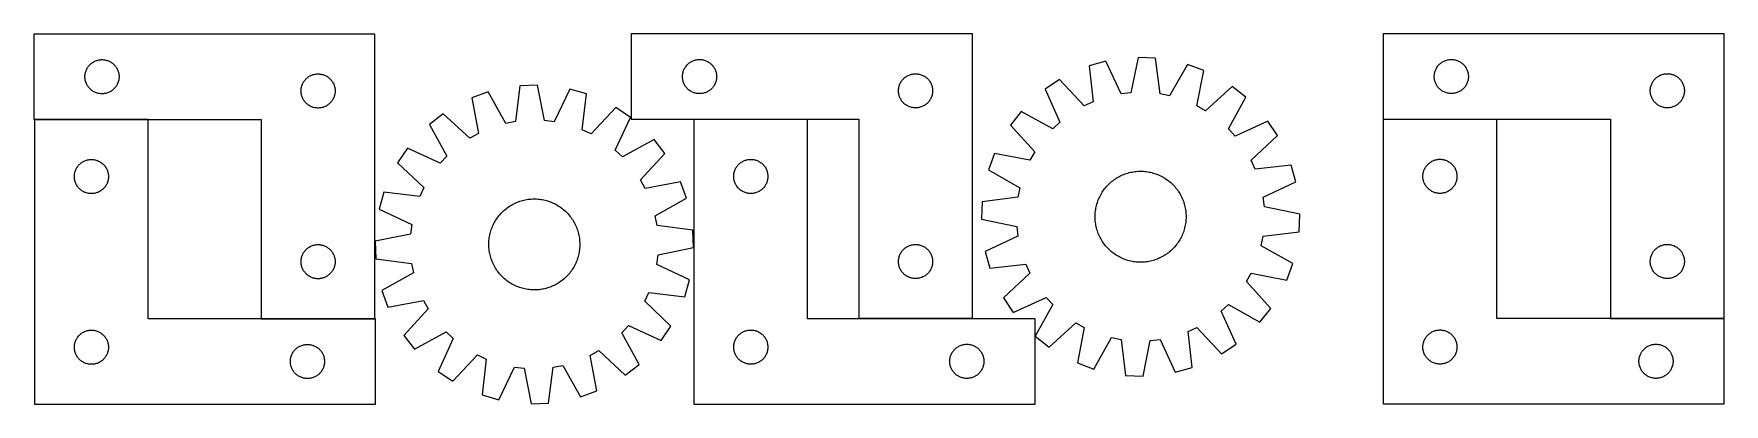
# Model space of a CAD drawing. Header units: millimetres. Extents: x 7 to 1493, y 7 to 332.
import ezdxf

# ---------------------------------------------------------------- set-up
doc = ezdxf.new("R2010")
doc.units = ezdxf.units.MM
doc.layers.add('COMMON', color=5, linetype='CONTINUOUS', true_color=0x0000ff)
doc.layers.add('CUT', color=7, linetype='CONTINUOUS', true_color=0x000000)

msp = doc.modelspace()

# ---------------------------------------------------------------- linework, layer by layer
at = {"layer": 'COMMON'}
for p, q in [((7.178039, 256.668665), (107.178039, 256.668665)), ((687.107909, 256.786054), (587.107909, 256.786054)), ((1193.225458, 256.85368), (1293.225458, 256.85368)), ((206.512506, 81.668665), (306.512506, 81.668665)), ((832.023309, 81.786054), (732.023309, 81.786054)), ((1393.225458, 81.85368), (1493.225458, 81.85368))]:
    msp.add_line(p, q, dxfattribs=at)
at = {"layer": 'CUT'}
for p, q in [((306.512506, 331.768666), (6.512506, 331.768666)), ((6.512506, 331.768666), (6.512506, 256.768666)), ((306.512506, 81.768666), (306.512506, 331.768666)), ((832.023309, 331.886054), (532.023309, 331.886054)), ((532.023309, 331.886054), (532.023309, 256.886054)), ((832.023309, 81.886054), (832.023309, 331.886054)), ((1493.225458, 331.953681), (1193.225458, 331.953681)), ((1193.225458, 331.953681), (1193.225458, 256.953681)), ((1493.225458, 81.953681), (1493.225458, 331.953681)), ((51.829671, 297.336947), (52.00709, 298.088733)), ((52.00709, 298.088733), (52.222975, 298.830389)), ((52.222975, 298.830389), (52.476754, 299.559948)), ((52.476754, 299.559948), (52.767753, 300.275475)), ((52.767753, 300.275475), (53.0952, 300.975073)), ((53.0952, 300.975073), (53.458228, 301.656887)), ((53.458228, 301.656887), (53.855873, 302.319109)), ((53.855873, 302.319109), (54.287081, 302.959983)), ((54.287081, 302.959983), (54.750709, 303.577808)), ((54.750709, 303.577808), (55.245527, 304.170948)), ((55.245527, 304.170948), (55.770223, 304.737829)), ((55.770223, 304.737829), (56.323406, 305.276947)), ((56.323406, 305.276947), (56.903609, 305.786873)), ((56.903609, 305.786873), (57.509292, 306.266255)), ((57.509292, 306.266255), (58.13885, 306.713821)), ((58.13885, 306.713821), (58.790614, 307.128386)), ((58.790614, 307.128386), (59.462855, 307.508848)), ((59.462855, 307.508848), (60.15379, 307.8542)), ((60.15379, 307.8542), (60.861588, 308.163526)), ((60.861588, 308.163526), (61.58437, 308.436005)), ((61.58437, 308.436005), (62.320222, 308.670914)), ((62.320222, 308.670914), (63.06719, 308.867632)), ((63.06719, 308.867632), (63.823295, 309.025636)), ((63.823295, 309.025636), (64.586531, 309.144506)), ((64.586531, 309.144506), (65.354874, 309.223929)), ((65.354874, 309.223929), (66.126287, 309.263693)), ((66.126287, 309.263693), (66.898725, 309.263693)), ((66.898725, 309.263693), (67.670138, 309.223929)), ((67.670138, 309.223929), (68.438482, 309.144506)), ((68.438482, 309.144506), (69.201718, 309.025636)), ((69.201718, 309.025636), (69.957822, 308.867632)), ((69.957822, 308.867632), (70.704791, 308.670914)), ((70.704791, 308.670914), (71.440642, 308.436005)), ((71.440642, 308.436005), (72.163425, 308.163526)), ((72.163425, 308.163526), (72.871222, 307.8542)), ((72.871222, 307.8542), (73.562157, 307.508848)), ((73.562157, 307.508848), (74.234398, 307.128386)), ((74.234398, 307.128386), (74.886162, 306.713821)), ((74.886162, 306.713821), (75.51572, 306.266255)), ((75.51572, 306.266255), (76.121404, 305.786873)), ((76.121404, 305.786873), (76.701606, 305.276947)), ((76.701606, 305.276947), (77.254789, 304.737829)), ((77.254789, 304.737829), (77.779485, 304.170948)), ((77.779485, 304.170948), (78.274303, 303.577808)), ((78.274303, 303.577808), (78.737931, 302.959983)), ((78.737931, 302.959983), (79.16914, 302.319109)), ((79.16914, 302.319109), (79.566785, 301.656887)), ((79.566785, 301.656887), (79.929812, 300.975073)), ((79.929812, 300.975073), (80.25726, 300.275475)), ((80.25726, 300.275475), (80.548258, 299.559948)), ((80.548258, 299.559948), (80.802037, 298.830389)), ((80.802037, 298.830389), (81.017922, 298.088733)), ((81.017922, 298.088733), (81.195341, 297.336947)), ((577.201991, 296.694413), (577.340474, 297.454335)), ((577.340474, 297.454335), (577.517894, 298.206121)), ((577.517894, 298.206121), (577.733779, 298.947776)), ((577.733779, 298.947776), (577.987557, 299.677335)), ((577.987557, 299.677335), (578.278556, 300.392863)), ((578.278556, 300.392863), (578.606003, 301.092461)), ((578.606003, 301.092461), (578.969031, 301.774275)), ((578.969031, 301.774275), (579.366676, 302.436497)), ((579.366676, 302.436497), (579.797884, 303.07737)), ((579.797884, 303.07737), (580.261512, 303.695196)), ((580.261512, 303.695196), (580.75633, 304.288336)), ((580.75633, 304.288336), (581.281027, 304.855216)), ((581.281027, 304.855216), (581.834209, 305.394334)), ((581.834209, 305.394334), (582.414412, 305.904261)), ((582.414412, 305.904261), (583.020095, 306.383643)), ((583.020095, 306.383643), (583.649654, 306.831209)), ((583.649654, 306.831209), (584.301417, 307.245773)), ((584.301417, 307.245773), (584.973658, 307.626236)), ((584.973658, 307.626236), (585.664594, 307.971588)), ((585.664594, 307.971588), (586.372391, 308.280914)), ((586.372391, 308.280914), (587.095174, 308.553392)), ((587.095174, 308.553392), (587.831025, 308.788302)), ((587.831025, 308.788302), (588.577993, 308.98502)), ((588.577993, 308.98502), (589.334098, 309.143023)), ((589.334098, 309.143023), (590.097334, 309.261894)), ((590.097334, 309.261894), (590.865677, 309.341317)), ((590.865677, 309.341317), (591.637091, 309.381081)), ((591.637091, 309.381081), (592.409528, 309.381081)), ((592.409528, 309.381081), (593.180941, 309.341317)), ((593.180941, 309.341317), (593.949285, 309.261894)), ((593.949285, 309.261894), (594.712521, 309.143023)), ((594.712521, 309.143023), (595.468626, 308.98502)), ((595.468626, 308.98502), (596.215594, 308.788302)), ((596.215594, 308.788302), (596.951445, 308.553392)), ((596.951445, 308.553392), (597.674228, 308.280914)), ((597.674228, 308.280914), (598.382025, 307.971588)), ((598.382025, 307.971588), (599.072961, 307.626236)), ((599.072961, 307.626236), (599.745201, 307.245773)), ((599.745201, 307.245773), (600.396965, 306.831209)), ((600.396965, 306.831209), (601.026524, 306.383643)), ((601.026524, 306.383643), (601.632207, 305.904261)), ((601.632207, 305.904261), (602.212409, 305.394334)), ((602.212409, 305.394334), (602.765592, 304.855216)), ((602.765592, 304.855216), (603.290288, 304.288336)), ((603.290288, 304.288336), (603.785107, 303.695196)), ((603.785107, 303.695196), (604.248734, 303.07737)), ((604.248734, 303.07737), (604.679943, 302.436497)), ((604.679943, 302.436497), (605.077588, 301.774275)), ((605.077588, 301.774275), (605.440616, 301.092461)), ((605.440616, 301.092461), (605.768063, 300.392863)), ((605.768063, 300.392863), (606.059062, 299.677335)), ((606.059062, 299.677335), (606.31284, 298.947776)), ((606.31284, 298.947776), (606.528725, 298.206121)), ((606.528725, 298.206121), (606.706145, 297.454335)), ((606.706145, 297.454335), (606.844628, 296.694413)), ((949.401672, 307.891811), (934.593288, 303.715412)), ((934.593288, 303.715412), (938.152701, 272.151107)), ((962.859087, 279.119033), (949.401672, 307.891811)), ((977.7427, 311.246197), (971.373997, 280.126841)), ((993.116889, 310.642146), (977.7427, 311.246197)), ((997.024374, 279.119039), (993.116889, 310.642146)), ((1021.107371, 305.074498), (1005.433964, 277.446269)), ((1035.542432, 299.749126), (1021.107371, 305.074498)), ((1029.517495, 268.56139), (1035.542432, 299.749126)), ((1238.404139, 296.76204), (1238.542623, 297.521962)), ((1238.542623, 297.521962), (1238.720042, 298.273748)), ((1238.720042, 298.273748), (1238.935927, 299.015403)), ((1238.935927, 299.015403), (1239.189706, 299.744962)), ((1239.189706, 299.744962), (1239.480704, 300.46049)), ((1239.480704, 300.46049), (1239.808152, 301.160088)), ((1239.808152, 301.160088), (1240.171179, 301.841902)), ((1240.171179, 301.841902), (1240.568824, 302.504124)), ((1240.568824, 302.504124), (1241.000033, 303.144997)), ((1241.000033, 303.144997), (1241.463661, 303.762823)), ((1241.463661, 303.762823), (1241.958479, 304.355963)), ((1241.958479, 304.355963), (1242.483175, 304.922843)), ((1242.483175, 304.922843), (1243.036358, 305.461961)), ((1243.036358, 305.461961), (1243.61656, 305.971888)), ((1243.61656, 305.971888), (1244.222244, 306.45127)), ((1244.222244, 306.45127), (1244.851802, 306.898836)), ((1244.851802, 306.898836), (1245.503566, 307.3134)), ((1245.503566, 307.3134), (1246.175807, 307.693863)), ((1246.175807, 307.693863), (1246.866742, 308.039215)), ((1246.866742, 308.039215), (1247.574539, 308.34854)), ((1247.574539, 308.34854), (1248.297322, 308.621019)), ((1248.297322, 308.621019), (1249.033173, 308.855929)), ((1249.033173, 308.855929), (1249.780142, 309.052647)), ((1249.780142, 309.052647), (1250.536246, 309.21065)), ((1250.536246, 309.21065), (1251.299483, 309.329521)), ((1251.299483, 309.329521), (1252.067826, 309.408944)), ((1252.067826, 309.408944), (1252.839239, 309.448708)), ((1252.839239, 309.448708), (1253.611677, 309.448708)), ((1253.611677, 309.448708), (1254.38309, 309.408944)), ((1254.38309, 309.408944), (1255.151433, 309.329521)), ((1255.151433, 309.329521), (1255.914669, 309.21065)), ((1255.914669, 309.21065), (1256.670774, 309.052647)), ((1256.670774, 309.052647), (1257.417742, 308.855929)), ((1257.417742, 308.855929), (1258.153594, 308.621019)), ((1258.153594, 308.621019), (1258.876376, 308.34854)), ((1258.876376, 308.34854), (1259.584174, 308.039215)), ((1259.584174, 308.039215), (1260.275109, 307.693863)), ((1260.275109, 307.693863), (1260.94735, 307.3134)), ((1260.94735, 307.3134), (1261.599114, 306.898836)), ((1261.599114, 306.898836), (1262.228672, 306.45127)), ((1262.228672, 306.45127), (1262.834356, 305.971888)), ((1262.834356, 305.971888), (1263.414558, 305.461961)), ((1263.414558, 305.461961), (1263.967741, 304.922843)), ((1263.967741, 304.922843), (1264.492437, 304.355963)), ((1264.492437, 304.355963), (1264.987255, 303.762823)), ((1264.987255, 303.762823), (1265.450883, 303.144997)), ((1265.450883, 303.144997), (1265.882091, 302.504124)), ((1265.882091, 302.504124), (1266.279736, 301.841902)), ((1266.279736, 301.841902), (1266.642764, 301.160088)), ((1266.642764, 301.160088), (1266.970211, 300.46049)), ((1266.970211, 300.46049), (1267.26121, 299.744962)), ((1267.26121, 299.744962), (1267.514989, 299.015403)), ((1267.514989, 299.015403), (1267.730874, 298.273748)), ((1267.730874, 298.273748), (1267.908293, 297.521962)), ((1267.908293, 297.521962), (1268.046776, 296.76204)), ((51.512506, 294.268666), (51.532395, 295.040848)), ((51.532395, 293.496485), (51.512506, 294.268666)), ((51.532395, 295.040848), (51.592008, 295.810981)), ((51.592008, 292.726351), (51.532395, 293.496485)), ((51.592008, 295.810981), (51.691188, 296.577025)), ((51.691188, 291.960308), (51.592008, 292.726351)), ((51.691188, 296.577025), (51.829671, 297.336947)), ((51.829671, 291.200385), (51.691188, 291.960308)), ((52.00709, 290.448599), (51.829671, 291.200385)), ((52.222975, 289.706944), (52.00709, 290.448599)), ((52.476754, 288.977385), (52.222975, 289.706944)), ((52.767753, 288.261858), (52.476754, 288.977385)), ((53.0952, 287.562259), (52.767753, 288.261858)), ((53.458228, 286.880445), (53.0952, 287.562259)), ((53.855873, 286.218223), (53.458228, 286.880445)), ((54.287081, 285.57735), (53.855873, 286.218223)), ((54.750709, 284.959524), (54.287081, 285.57735)), ((55.245527, 284.366384), (54.750709, 284.959524)), ((55.770223, 283.799504), (55.245527, 284.366384)), ((56.323406, 283.260386), (55.770223, 283.799504)), ((56.903609, 282.75046), (56.323406, 283.260386)), ((57.509292, 282.271078), (56.903609, 282.75046)), ((76.121404, 282.75046), (75.51572, 282.271078)), ((76.701606, 283.260386), (76.121404, 282.75046)), ((77.254789, 283.799504), (76.701606, 283.260386)), ((77.779485, 284.366384), (77.254789, 283.799504)), ((78.274303, 284.959524), (77.779485, 284.366384)), ((78.737931, 285.57735), (78.274303, 284.959524)), ((79.16914, 286.218223), (78.737931, 285.57735)), ((79.566785, 286.880445), (79.16914, 286.218223)), ((79.929812, 287.562259), (79.566785, 286.880445)), ((80.25726, 288.261858), (79.929812, 287.562259)), ((80.548258, 288.977385), (80.25726, 288.261858)), ((80.802037, 289.706944), (80.548258, 288.977385)), ((81.017922, 290.448599), (80.802037, 289.706944)), ((81.195341, 291.200385), (81.017922, 290.448599)), ((81.195341, 297.336947), (81.333825, 296.577025)), ((81.333825, 291.960308), (81.195341, 291.200385)), ((81.333825, 296.577025), (81.433004, 295.810981)), ((81.433004, 292.726351), (81.333825, 291.960308)), ((81.433004, 295.810981), (81.492618, 295.040848)), ((81.492618, 293.496485), (81.433004, 292.726351)), ((81.492618, 295.040848), (81.512506, 294.268666)), ((81.512506, 294.268666), (81.492618, 293.496485)), ((241.512506, 281.768666), (241.532395, 282.540848)), ((241.532395, 282.540848), (241.592008, 283.310981)), ((241.592008, 283.310981), (241.691188, 284.077025)), ((241.691188, 284.077025), (241.829671, 284.836947)), ((241.829671, 284.836947), (242.00709, 285.588733)), ((242.00709, 285.588733), (242.222975, 286.330389)), ((242.222975, 286.330389), (242.476754, 287.059948)), ((242.476754, 287.059948), (242.767753, 287.775475)), ((242.767753, 287.775475), (243.0952, 288.475073)), ((243.0952, 288.475073), (243.458228, 289.156887)), ((243.458228, 289.156887), (243.855873, 289.819109)), ((243.855873, 289.819109), (244.287081, 290.459983)), ((244.287081, 290.459983), (244.750709, 291.077808)), ((244.750709, 291.077808), (245.245527, 291.670948)), ((245.245527, 291.670948), (245.770223, 292.237829)), ((245.770223, 292.237829), (246.323406, 292.776947)), ((246.323406, 292.776947), (246.903609, 293.286873)), ((246.903609, 293.286873), (247.509292, 293.766255)), ((247.509292, 293.766255), (248.13885, 294.213821)), ((248.13885, 294.213821), (248.790614, 294.628386)), ((248.790614, 294.628386), (249.462855, 295.008848)), ((249.462855, 295.008848), (250.15379, 295.3542)), ((250.15379, 295.3542), (250.861588, 295.663526)), ((250.861588, 295.663526), (251.58437, 295.936005)), ((251.58437, 295.936005), (252.320222, 296.170914)), ((252.320222, 296.170914), (253.06719, 296.367632)), ((253.06719, 296.367632), (253.823295, 296.525636)), ((253.823295, 296.525636), (254.586531, 296.644506)), ((254.586531, 296.644506), (255.354874, 296.723929)), ((255.354874, 296.723929), (256.126287, 296.763693)), ((256.126287, 296.763693), (256.898725, 296.763693)), ((256.898725, 296.763693), (257.670138, 296.723929)), ((257.670138, 296.723929), (258.438482, 296.644506)), ((258.438482, 296.644506), (259.201718, 296.525636)), ((259.201718, 296.525636), (259.957822, 296.367632)), ((259.957822, 296.367632), (260.704791, 296.170914)), ((260.704791, 296.170914), (261.440642, 295.936005)), ((261.440642, 295.936005), (262.163425, 295.663526)), ((262.163425, 295.663526), (262.871222, 295.3542)), ((262.871222, 295.3542), (263.562157, 295.008848)), ((263.562157, 295.008848), (264.234398, 294.628386)), ((264.234398, 294.628386), (264.886162, 294.213821)), ((264.886162, 294.213821), (265.51572, 293.766255)), ((265.51572, 293.766255), (266.121404, 293.286873)), ((266.121404, 293.286873), (266.701606, 292.776947)), ((266.701606, 292.776947), (267.254789, 292.237829)), ((267.254789, 292.237829), (267.779485, 291.670948)), ((267.779485, 291.670948), (268.274303, 291.077808)), ((268.274303, 291.077808), (268.737931, 290.459983)), ((268.737931, 290.459983), (269.16914, 289.819109)), ((269.16914, 289.819109), (269.566785, 289.156887)), ((269.566785, 289.156887), (269.929812, 288.475073)), ((269.929812, 288.475073), (270.25726, 287.775475)), ((270.25726, 287.775475), (270.548258, 287.059948)), ((270.548258, 287.059948), (270.802037, 286.330389)), ((270.802037, 286.330389), (271.017922, 285.588733)), ((271.017922, 285.588733), (271.195341, 284.836947)), ((271.195341, 284.836947), (271.333825, 284.077025)), ((271.333825, 284.077025), (271.433004, 283.310981)), ((271.433004, 283.310981), (271.492618, 282.540848)), ((271.492618, 282.540848), (271.512506, 281.768666)), ((434.113618, 286.356846), (430.07286, 254.850544)), ((449.490224, 286.895875), (434.113618, 286.356846)), ((455.72727, 255.749864), (449.490224, 286.895875)), ((477.816814, 283.421668), (464.237842, 254.706057)), ((492.607404, 279.182683), (477.816814, 283.421668)), ((577.023309, 294.386054), (577.043198, 295.158235)), ((577.043198, 293.613873), (577.023309, 294.386054)), ((577.043198, 295.158235), (577.102811, 295.928369)), ((577.102811, 292.843739), (577.043198, 293.613873)), ((577.102811, 295.928369), (577.201991, 296.694413)), ((577.201991, 292.077695), (577.102811, 292.843739)), ((577.340474, 291.317773), (577.201991, 292.077695)), ((577.517894, 290.565987), (577.340474, 291.317773)), ((577.733779, 289.824332), (577.517894, 290.565987)), ((577.987557, 289.094773), (577.733779, 289.824332)), ((578.278556, 288.379245), (577.987557, 289.094773)), ((578.606003, 287.679647), (578.278556, 288.379245)), ((578.969031, 286.997833), (578.606003, 287.679647)), ((579.366676, 286.335611), (578.969031, 286.997833)), ((579.797884, 285.694738), (579.366676, 286.335611)), ((580.261512, 285.076912), (579.797884, 285.694738)), ((580.75633, 284.483772), (580.261512, 285.076912)), ((581.281027, 283.916892), (580.75633, 284.483772)), ((581.834209, 283.377773), (581.281027, 283.916892)), ((582.414412, 282.867847), (581.834209, 283.377773)), ((583.020095, 282.388465), (582.414412, 282.867847)), ((601.632207, 282.867847), (601.026524, 282.388465)), ((602.212409, 283.377773), (601.632207, 282.867847)), ((602.765592, 283.916892), (602.212409, 283.377773)), ((603.290288, 284.483772), (602.765592, 283.916892)), ((603.785107, 285.076912), (603.290288, 284.483772)), ((604.248734, 285.694738), (603.785107, 285.076912)), ((604.679943, 286.335611), (604.248734, 285.694738)), ((605.077588, 286.997833), (604.679943, 286.335611)), ((605.440616, 287.679647), (605.077588, 286.997833)), ((605.768063, 288.379245), (605.440616, 287.679647)), ((606.059062, 289.094773), (605.768063, 288.379245)), ((606.31284, 289.824332), (606.059062, 289.094773)), ((606.528725, 290.565987), (606.31284, 289.824332)), ((606.706145, 291.317773), (606.528725, 290.565987)), ((606.844628, 292.077695), (606.706145, 291.317773)), ((606.844628, 296.694413), (606.943808, 295.928369)), ((606.943808, 292.843739), (606.844628, 292.077695)), ((606.943808, 295.928369), (607.003421, 295.158235)), ((607.003421, 293.613873), (606.943808, 292.843739)), ((607.003421, 295.158235), (607.023309, 294.386054)), ((607.023309, 294.386054), (607.003421, 293.613873)), ((767.023309, 281.886054), (767.043198, 282.658235)), ((767.043198, 282.658235), (767.102811, 283.428369)), ((767.102811, 283.428369), (767.201991, 284.194413)), ((767.201991, 284.194413), (767.340474, 284.954335)), ((767.340474, 284.954335), (767.517894, 285.706121)), ((767.517894, 285.706121), (767.733779, 286.447776)), ((767.733779, 286.447776), (767.987557, 287.177335)), ((767.987557, 287.177335), (768.278556, 287.892863)), ((768.278556, 287.892863), (768.606003, 288.592461)), ((768.606003, 288.592461), (768.969031, 289.274275)), ((768.969031, 289.274275), (769.366676, 289.936497)), ((769.366676, 289.936497), (769.797884, 290.57737)), ((769.797884, 290.57737), (770.261512, 291.195196)), ((770.261512, 291.195196), (770.75633, 291.788336)), ((770.75633, 291.788336), (771.281027, 292.355216)), ((771.281027, 292.355216), (771.834209, 292.894334)), ((771.834209, 292.894334), (772.414412, 293.404261)), ((772.414412, 293.404261), (773.020095, 293.883643)), ((773.020095, 293.883643), (773.649654, 294.331209)), ((773.649654, 294.331209), (774.301417, 294.745773)), ((774.301417, 294.745773), (774.973658, 295.126236)), ((774.973658, 295.126236), (775.664594, 295.471588)), ((775.664594, 295.471588), (776.372391, 295.780914)), ((776.372391, 295.780914), (777.095174, 296.053392)), ((777.095174, 296.053392), (777.831025, 296.288302)), ((777.831025, 296.288302), (778.577993, 296.48502)), ((778.577993, 296.48502), (779.334098, 296.643023)), ((779.334098, 296.643023), (780.097334, 296.761894)), ((780.097334, 296.761894), (780.865677, 296.841317)), ((780.865677, 296.841317), (781.637091, 296.881081)), ((781.637091, 296.881081), (782.409528, 296.881081)), ((782.409528, 296.881081), (783.180941, 296.841317)), ((783.180941, 296.841317), (783.949285, 296.761894)), ((783.949285, 296.761894), (784.712521, 296.643023)), ((784.712521, 296.643023), (785.468626, 296.48502)), ((785.468626, 296.48502), (786.215594, 296.288302)), ((786.215594, 296.288302), (786.951445, 296.053392)), ((786.951445, 296.053392), (787.674228, 295.780914)), ((787.674228, 295.780914), (788.382025, 295.471588)), ((788.382025, 295.471588), (789.072961, 295.126236)), ((789.072961, 295.126236), (789.745201, 294.745773)), ((789.745201, 294.745773), (790.396965, 294.331209)), ((790.396965, 294.331209), (791.026524, 293.883643)), ((791.026524, 293.883643), (791.632207, 293.404261)), ((791.632207, 293.404261), (792.212409, 292.894334)), ((792.212409, 292.894334), (792.765592, 292.355216)), ((792.765592, 292.355216), (793.290288, 291.788336)), ((793.290288, 291.788336), (793.785107, 291.195196)), ((793.785107, 291.195196), (794.248734, 290.57737)), ((794.248734, 290.57737), (794.679943, 289.936497)), ((794.679943, 289.936497), (795.077588, 289.274275)), ((795.077588, 289.274275), (795.440616, 288.592461)), ((795.440616, 288.592461), (795.768063, 287.892863)), ((795.768063, 287.892863), (796.059062, 287.177335)), ((796.059062, 287.177335), (796.31284, 286.447776)), ((796.31284, 286.447776), (796.528725, 285.706121)), ((796.528725, 285.706121), (796.706145, 284.954335)), ((796.706145, 284.954335), (796.844628, 284.194413)), ((796.844628, 284.194413), (796.943808, 283.428369)), ((796.943808, 283.428369), (797.003421, 282.658235)), ((797.003421, 282.658235), (797.023309, 281.886054)), ((908.67593, 291.767341), (895.882898, 283.219307)), ((895.882898, 283.219307), (909.022008, 254.299789)), ((930.36597, 268.561373), (908.67593, 291.767341)), ((1060.442464, 285.804443), (1036.998576, 264.371785)), ((1072.525392, 276.279035), (1060.442464, 285.804443)), ((1238.225458, 294.453681), (1238.245347, 295.225862)), ((1238.245347, 293.6815), (1238.225458, 294.453681)), ((1238.245347, 295.225862), (1238.30496, 295.995996)), ((1238.30496, 292.911366), (1238.245347, 293.6815)), ((1238.30496, 295.995996), (1238.404139, 296.76204)), ((1238.404139, 292.145322), (1238.30496, 292.911366)), ((1238.542623, 291.3854), (1238.404139, 292.145322)), ((1238.720042, 290.633614), (1238.542623, 291.3854)), ((1238.935927, 289.891958), (1238.720042, 290.633614)), ((1239.189706, 289.1624), (1238.935927, 289.891958)), ((1239.480704, 288.446872), (1239.189706, 289.1624)), ((1239.808152, 287.747274), (1239.480704, 288.446872)), ((1240.171179, 287.06546), (1239.808152, 287.747274)), ((1240.568824, 286.403238), (1240.171179, 287.06546)), ((1241.000033, 285.762364), (1240.568824, 286.403238)), ((1241.463661, 285.144539), (1241.000033, 285.762364)), ((1241.958479, 284.551399), (1241.463661, 285.144539)), ((1242.483175, 283.984519), (1241.958479, 284.551399)), ((1243.036358, 283.4454), (1242.483175, 283.984519)), ((1243.61656, 282.935474), (1243.036358, 283.4454)), ((1244.222244, 282.456092), (1243.61656, 282.935474)), ((1262.834356, 282.935474), (1262.228672, 282.456092)), ((1263.414558, 283.4454), (1262.834356, 282.935474)), ((1263.967741, 283.984519), (1263.414558, 283.4454)), ((1264.492437, 284.551399), (1263.967741, 283.984519)), ((1264.987255, 285.144539), (1264.492437, 284.551399)), ((1265.450883, 285.762364), (1264.987255, 285.144539)), ((1265.882091, 286.403238), (1265.450883, 285.762364)), ((1266.279736, 287.06546), (1265.882091, 286.403238)), ((1266.642764, 287.747274), (1266.279736, 287.06546)), ((1266.970211, 288.446872), (1266.642764, 287.747274)), ((1267.26121, 289.1624), (1266.970211, 288.446872)), ((1267.514989, 289.891958), (1267.26121, 289.1624)), ((1267.730874, 290.633614), (1267.514989, 289.891958)), ((1267.908293, 291.3854), (1267.730874, 290.633614)), ((1268.046776, 292.145322), (1267.908293, 291.3854)), ((1268.046776, 296.76204), (1268.145956, 295.995996)), ((1268.145956, 292.911366), (1268.046776, 292.145322)), ((1268.145956, 295.995996), (1268.205569, 295.225862)), ((1268.205569, 293.6815), (1268.145956, 292.911366)), ((1268.205569, 295.225862), (1268.225458, 294.453681)), ((1268.225458, 294.453681), (1268.205569, 293.6815)), ((1428.225458, 281.953681), (1428.245347, 282.725862)), ((1428.245347, 282.725862), (1428.30496, 283.495996)), ((1428.30496, 283.495996), (1428.404139, 284.26204)), ((1428.404139, 284.26204), (1428.542623, 285.021962)), ((1428.542623, 285.021962), (1428.720042, 285.773748)), ((1428.720042, 285.773748), (1428.935927, 286.515403)), ((1428.935927, 286.515403), (1429.189706, 287.244962)), ((1429.189706, 287.244962), (1429.480704, 287.96049)), ((1429.480704, 287.96049), (1429.808152, 288.660088)), ((1429.808152, 288.660088), (1430.171179, 289.341902)), ((1430.171179, 289.341902), (1430.568824, 290.004124)), ((1430.568824, 290.004124), (1431.000033, 290.644997)), ((1431.000033, 290.644997), (1431.463661, 291.262823)), ((1431.463661, 291.262823), (1431.958479, 291.855963)), ((1431.958479, 291.855963), (1432.483175, 292.422843)), ((1432.483175, 292.422843), (1433.036358, 292.961961)), ((1433.036358, 292.961961), (1433.61656, 293.471888)), ((1433.61656, 293.471888), (1434.222244, 293.95127)), ((1434.222244, 293.95127), (1434.851802, 294.398836)), ((1434.851802, 294.398836), (1435.503566, 294.8134)), ((1435.503566, 294.8134), (1436.175807, 295.193863)), ((1436.175807, 295.193863), (1436.866742, 295.539215)), ((1436.866742, 295.539215), (1437.574539, 295.84854)), ((1437.574539, 295.84854), (1438.297322, 296.121019)), ((1438.297322, 296.121019), (1439.033173, 296.355929)), ((1439.033173, 296.355929), (1439.780142, 296.552647)), ((1439.780142, 296.552647), (1440.536246, 296.71065)), ((1440.536246, 296.71065), (1441.299483, 296.829521)), ((1441.299483, 296.829521), (1442.067826, 296.908944)), ((1442.067826, 296.908944), (1442.839239, 296.948708)), ((1442.839239, 296.948708), (1443.611677, 296.948708)), ((1443.611677, 296.948708), (1444.38309, 296.908944)), ((1444.38309, 296.908944), (1445.151433, 296.829521)), ((1445.151433, 296.829521), (1445.914669, 296.71065)), ((1445.914669, 296.71065), (1446.670774, 296.552647)), ((1446.670774, 296.552647), (1447.417742, 296.355929)), ((1447.417742, 296.355929), (1448.153594, 296.121019)), ((1448.153594, 296.121019), (1448.876376, 295.84854)), ((1448.876376, 295.84854), (1449.584174, 295.539215)), ((1449.584174, 295.539215), (1450.275109, 295.193863)), ((1450.275109, 295.193863), (1450.94735, 294.8134)), ((1450.94735, 294.8134), (1451.599114, 294.398836)), ((1451.599114, 294.398836), (1452.228672, 293.95127)), ((1452.228672, 293.95127), (1452.834356, 293.471888)), ((1452.834356, 293.471888), (1453.414558, 292.961961)), ((1453.414558, 292.961961), (1453.967741, 292.422843)), ((1453.967741, 292.422843), (1454.492437, 291.855963)), ((1454.492437, 291.855963), (1454.987255, 291.262823)), ((1454.987255, 291.262823), (1455.450883, 290.644997)), ((1455.450883, 290.644997), (1455.882091, 290.004124)), ((1455.882091, 290.004124), (1456.279736, 289.341902)), ((1456.279736, 289.341902), (1456.642764, 288.660088)), ((1456.642764, 288.660088), (1456.970211, 287.96049)), ((1456.970211, 287.96049), (1457.26121, 287.244962)), ((1457.26121, 287.244962), (1457.514989, 286.515403)), ((1457.514989, 286.515403), (1457.730874, 285.773748)), ((1457.730874, 285.773748), (1457.908293, 285.021962)), ((1457.908293, 285.021962), (1458.046776, 284.26204)), ((1458.046776, 284.26204), (1458.145956, 283.495996)), ((1458.145956, 283.495996), (1458.205569, 282.725862)), ((1458.205569, 282.725862), (1458.225458, 281.953681)), ((58.13885, 281.823511), (57.509292, 282.271078)), ((58.790614, 281.408947), (58.13885, 281.823511)), ((59.462855, 281.028484), (58.790614, 281.408947)), ((60.15379, 280.683132), (59.462855, 281.028484)), ((60.861588, 280.373807), (60.15379, 280.683132)), ((61.58437, 280.101328), (60.861588, 280.373807)), ((62.320222, 279.866418), (61.58437, 280.101328)), ((63.06719, 279.669701), (62.320222, 279.866418)), ((63.823295, 279.511697), (63.06719, 279.669701)), ((64.586531, 279.392826), (63.823295, 279.511697)), ((65.354874, 279.313403), (64.586531, 279.392826)), ((66.126287, 279.273639), (65.354874, 279.313403)), ((66.898725, 279.273639), (66.126287, 279.273639)), ((67.670138, 279.313403), (66.898725, 279.273639)), ((68.438482, 279.392826), (67.670138, 279.313403)), ((69.201718, 279.511697), (68.438482, 279.392826)), ((69.957822, 279.669701), (69.201718, 279.511697)), ((70.704791, 279.866418), (69.957822, 279.669701)), ((71.440642, 280.101328), (70.704791, 279.866418)), ((72.163425, 280.373807), (71.440642, 280.101328)), ((72.871222, 280.683132), (72.163425, 280.373807)), ((73.562157, 281.028484), (72.871222, 280.683132)), ((74.234398, 281.408947), (73.562157, 281.028484)), ((74.886162, 281.823511), (74.234398, 281.408947)), ((75.51572, 282.271078), (74.886162, 281.823511)), ((241.532395, 280.996485), (241.512506, 281.768666)), ((241.592008, 280.226351), (241.532395, 280.996485)), ((241.691188, 279.460308), (241.592008, 280.226351)), ((241.829671, 278.700385), (241.691188, 279.460308)), ((242.00709, 277.948599), (241.829671, 278.700385)), ((242.222975, 277.206944), (242.00709, 277.948599)), ((242.476754, 276.477385), (242.222975, 277.206944)), ((242.767753, 275.761858), (242.476754, 276.477385)), ((243.0952, 275.062259), (242.767753, 275.761858)), ((243.458228, 274.380445), (243.0952, 275.062259)), ((243.855873, 273.718223), (243.458228, 274.380445)), ((244.287081, 273.07735), (243.855873, 273.718223)), ((244.750709, 272.459524), (244.287081, 273.07735)), ((245.245527, 271.866384), (244.750709, 272.459524)), ((245.770223, 271.299504), (245.245527, 271.866384)), ((246.323406, 270.760386), (245.770223, 271.299504)), ((246.903609, 270.25046), (246.323406, 270.760386)), ((247.509292, 269.771078), (246.903609, 270.25046)), ((248.13885, 269.323511), (247.509292, 269.771078)), ((248.790614, 268.908947), (248.13885, 269.323511)), ((249.462855, 268.528484), (248.790614, 268.908947)), ((250.15379, 268.183132), (249.462855, 268.528484)), ((250.861588, 267.873807), (250.15379, 268.183132)), ((251.58437, 267.601328), (250.861588, 267.873807)), ((262.163425, 267.873807), (261.440642, 267.601328)), ((262.871222, 268.183132), (262.163425, 267.873807)), ((263.562157, 268.528484), (262.871222, 268.183132)), ((264.234398, 268.908947), (263.562157, 268.528484)), ((264.886162, 269.323511), (264.234398, 268.908947)), ((265.51572, 269.771078), (264.886162, 269.323511)), ((266.121404, 270.25046), (265.51572, 269.771078)), ((266.701606, 270.760386), (266.121404, 270.25046)), ((267.254789, 271.299504), (266.701606, 270.760386)), ((267.779485, 271.866384), (267.254789, 271.299504)), ((268.274303, 272.459524), (267.779485, 271.866384)), ((268.737931, 273.07735), (268.274303, 272.459524)), ((269.16914, 273.718223), (268.737931, 273.07735)), ((269.566785, 274.380445), (269.16914, 273.718223)), ((269.929812, 275.062259), (269.566785, 274.380445)), ((270.25726, 275.761858), (269.929812, 275.062259)), ((270.548258, 276.477385), (270.25726, 275.761858)), ((270.802037, 277.206944), (270.548258, 276.477385)), ((271.017922, 277.948599), (270.802037, 277.206944)), ((271.195341, 278.700385), (271.017922, 277.948599)), ((271.333825, 279.460308), (271.195341, 278.700385)), ((271.433004, 280.226351), (271.333825, 279.460308)), ((271.492618, 280.996485), (271.433004, 280.226351)), ((271.512506, 281.768666), (271.492618, 280.996485)), ((406.099841, 280.907616), (391.64239, 275.643335)), ((391.64239, 275.643335), (397.535383, 244.430399)), ((421.656271, 253.213352), (406.099841, 280.907616)), ((488.914541, 247.633713), (492.607404, 279.182683)), ((583.649654, 281.940899), (583.020095, 282.388465)), ((584.301417, 281.526335), (583.649654, 281.940899)), ((584.973658, 281.145872), (584.301417, 281.526335)), ((585.664594, 280.80052), (584.973658, 281.145872)), ((586.372391, 280.491194), (585.664594, 280.80052)), ((587.095174, 280.218716), (586.372391, 280.491194)), ((587.831025, 279.983806), (587.095174, 280.218716)), ((588.577993, 279.787088), (587.831025, 279.983806)), ((589.334098, 279.629085), (588.577993, 279.787088)), ((590.097334, 279.510214), (589.334098, 279.629085)), ((590.865677, 279.430791), (590.097334, 279.510214)), ((591.637091, 279.391027), (590.865677, 279.430791)), ((592.409528, 279.391027), (591.637091, 279.391027)), ((593.180941, 279.430791), (592.409528, 279.391027)), ((593.949285, 279.510214), (593.180941, 279.430791)), ((594.712521, 279.629085), (593.949285, 279.510214)), ((595.468626, 279.787088), (594.712521, 279.629085)), ((596.215594, 279.983806), (595.468626, 279.787088)), ((596.951445, 280.218716), (596.215594, 279.983806)), ((597.674228, 280.491194), (596.951445, 280.218716)), ((598.382025, 280.80052), (597.674228, 280.491194)), ((599.072961, 281.145872), (598.382025, 280.80052)), ((599.745201, 281.526335), (599.072961, 281.145872)), ((600.396965, 281.940899), (599.745201, 281.526335)), ((601.026524, 282.388465), (600.396965, 281.940899)), ((767.043198, 281.113873), (767.023309, 281.886054)), ((767.102811, 280.343739), (767.043198, 281.113873)), ((767.201991, 279.577695), (767.102811, 280.343739)), ((767.340474, 278.817773), (767.201991, 279.577695)), ((767.517894, 278.065987), (767.340474, 278.817773)), ((767.733779, 277.324332), (767.517894, 278.065987)), ((767.987557, 276.594773), (767.733779, 277.324332)), ((768.278556, 275.879245), (767.987557, 276.594773)), ((768.606003, 275.179647), (768.278556, 275.879245)), ((768.969031, 274.497833), (768.606003, 275.179647)), ((769.366676, 273.835611), (768.969031, 274.497833)), ((769.797884, 273.194738), (769.366676, 273.835611)), ((770.261512, 272.576912), (769.797884, 273.194738)), ((770.75633, 271.983772), (770.261512, 272.576912)), ((771.281027, 271.416892), (770.75633, 271.983772)), ((771.834209, 270.877773), (771.281027, 271.416892)), ((772.414412, 270.367847), (771.834209, 270.877773)), ((773.020095, 269.888465), (772.414412, 270.367847)), ((773.649654, 269.440899), (773.020095, 269.888465)), ((774.301417, 269.026335), (773.649654, 269.440899)), ((774.973658, 268.645872), (774.301417, 269.026335)), ((775.664594, 268.30052), (774.973658, 268.645872)), ((776.372391, 267.991194), (775.664594, 268.30052)), ((777.095174, 267.718716), (776.372391, 267.991194)), ((777.831025, 267.483806), (777.095174, 267.718716)), ((786.951445, 267.718716), (786.215594, 267.483806)), ((787.674228, 267.991194), (786.951445, 267.718716)), ((788.382025, 268.30052), (787.674228, 267.991194)), ((789.072961, 268.645872), (788.382025, 268.30052)), ((789.745201, 269.026335), (789.072961, 268.645872)), ((790.396965, 269.440899), (789.745201, 269.026335)), ((791.026524, 269.888465), (790.396965, 269.440899)), ((791.632207, 270.367847), (791.026524, 269.888465)), ((792.212409, 270.877773), (791.632207, 270.367847)), ((792.765592, 271.416892), (792.212409, 270.877773)), ((793.290288, 271.983772), (792.765592, 271.416892)), ((793.785107, 272.576912), (793.290288, 271.983772)), ((794.248734, 273.194738), (793.785107, 272.576912)), ((794.679943, 273.835611), (794.248734, 273.194738)), ((795.077588, 274.497833), (794.679943, 273.835611)), ((795.440616, 275.179647), (795.077588, 274.497833)), ((795.768063, 275.879245), (795.440616, 275.179647)), ((796.059062, 276.594773), (795.768063, 275.879245)), ((796.31284, 277.324332), (796.059062, 276.594773)), ((796.528725, 278.065987), (796.31284, 277.324332)), ((796.706145, 278.817773), (796.528725, 278.065987)), ((796.844628, 279.577695), (796.706145, 278.817773)), ((796.943808, 280.343739), (796.844628, 279.577695)), ((797.003421, 281.113873), (796.943808, 280.343739)), ((797.023309, 281.886054), (797.003421, 281.113873)), ((938.152701, 272.151107), (930.36597, 268.561373)), ((971.373997, 280.126841), (962.859087, 279.119033)), ((1005.433964, 277.446269), (997.024374, 279.119039)), ((1036.998576, 264.371785), (1029.517495, 268.56139)), ((1057.157796, 248.479543), (1072.525392, 276.279035)), ((1244.851802, 282.008526), (1244.222244, 282.456092)), ((1245.503566, 281.593962), (1244.851802, 282.008526)), ((1246.175807, 281.213499), (1245.503566, 281.593962)), ((1246.866742, 280.868147), (1246.175807, 281.213499)), ((1247.574539, 280.558821), (1246.866742, 280.868147)), ((1248.297322, 280.286343), (1247.574539, 280.558821)), ((1249.033173, 280.051433), (1248.297322, 280.286343)), ((1249.780142, 279.854715), (1249.033173, 280.051433)), ((1250.536246, 279.696712), (1249.780142, 279.854715)), ((1251.299483, 279.577841), (1250.536246, 279.696712)), ((1252.067826, 279.498418), (1251.299483, 279.577841)), ((1252.839239, 279.458654), (1252.067826, 279.498418)), ((1253.611677, 279.458654), (1252.839239, 279.458654)), ((1254.38309, 279.498418), (1253.611677, 279.458654)), ((1255.151433, 279.577841), (1254.38309, 279.498418)), ((1255.914669, 279.696712), (1255.151433, 279.577841)), ((1256.670774, 279.854715), (1255.914669, 279.696712)), ((1257.417742, 280.051433), (1256.670774, 279.854715)), ((1258.153594, 280.286343), (1257.417742, 280.051433)), ((1258.876376, 280.558821), (1258.153594, 280.286343)), ((1259.584174, 280.868147), (1258.876376, 280.558821)), ((1260.275109, 281.213499), (1259.584174, 280.868147)), ((1260.94735, 281.593962), (1260.275109, 281.213499)), ((1261.599114, 282.008526), (1260.94735, 281.593962)), ((1262.228672, 282.456092), (1261.599114, 282.008526)), ((1428.245347, 281.1815), (1428.225458, 281.953681)), ((1428.30496, 280.411366), (1428.245347, 281.1815)), ((1428.404139, 279.645322), (1428.30496, 280.411366)), ((1428.542623, 278.8854), (1428.404139, 279.645322)), ((1428.720042, 278.133614), (1428.542623, 278.8854)), ((1428.935927, 277.391958), (1428.720042, 278.133614)), ((1429.189706, 276.6624), (1428.935927, 277.391958)), ((1429.480704, 275.946872), (1429.189706, 276.6624)), ((1429.808152, 275.247274), (1429.480704, 275.946872)), ((1430.171179, 274.56546), (1429.808152, 275.247274)), ((1430.568824, 273.903238), (1430.171179, 274.56546)), ((1431.000033, 273.262364), (1430.568824, 273.903238)), ((1431.463661, 272.644539), (1431.000033, 273.262364)), ((1431.958479, 272.051399), (1431.463661, 272.644539)), ((1432.483175, 271.484519), (1431.958479, 272.051399)), ((1433.036358, 270.9454), (1432.483175, 271.484519)), ((1433.61656, 270.435474), (1433.036358, 270.9454)), ((1434.222244, 269.956092), (1433.61656, 270.435474)), ((1434.851802, 269.508526), (1434.222244, 269.956092)), ((1435.503566, 269.093962), (1434.851802, 269.508526)), ((1436.175807, 268.713499), (1435.503566, 269.093962)), ((1436.866742, 268.368147), (1436.175807, 268.713499)), ((1437.574539, 268.058821), (1436.866742, 268.368147)), ((1438.297322, 267.786343), (1437.574539, 268.058821)), ((1439.033173, 267.551433), (1438.297322, 267.786343)), ((1448.153594, 267.786343), (1447.417742, 267.551433)), ((1448.876376, 268.058821), (1448.153594, 267.786343)), ((1449.584174, 268.368147), (1448.876376, 268.058821)), ((1450.275109, 268.713499), (1449.584174, 268.368147)), ((1450.94735, 269.093962), (1450.275109, 268.713499)), ((1451.599114, 269.508526), (1450.94735, 269.093962)), ((1452.228672, 269.956092), (1451.599114, 269.508526)), ((1452.834356, 270.435474), (1452.228672, 269.956092)), ((1453.414558, 270.9454), (1452.834356, 270.435474)), ((1453.967741, 271.484519), (1453.414558, 270.9454)), ((1454.492437, 272.051399), (1453.967741, 271.484519)), ((1454.987255, 272.644539), (1454.492437, 272.051399)), ((1455.450883, 273.262364), (1454.987255, 272.644539)), ((1455.882091, 273.903238), (1455.450883, 273.262364)), ((1456.279736, 274.56546), (1455.882091, 273.903238)), ((1456.642764, 275.247274), (1456.279736, 274.56546)), ((1456.970211, 275.946872), (1456.642764, 275.247274)), ((1457.26121, 276.6624), (1456.970211, 275.946872)), ((1457.514989, 277.391958), (1457.26121, 276.6624)), ((1457.730874, 278.133614), (1457.514989, 277.391958)), ((1457.908293, 278.8854), (1457.730874, 278.133614)), ((1458.046776, 279.645322), (1457.908293, 278.8854)), ((1458.145956, 280.411366), (1458.046776, 279.645322)), ((1458.205569, 281.1815), (1458.145956, 280.411366)), ((1458.225458, 281.953681), (1458.205569, 281.1815)), ((6.512506, 256.768666), (206.512506, 256.768666)), ((107.178039, 256.568665), (7.178039, 256.568665)), ((7.178039, 256.568665), (7.178039, 6.568665)), ((107.178039, 81.568665), (107.178039, 256.568665)), ((206.512506, 256.768666), (206.512506, 81.768666)), ((252.320222, 267.366418), (251.58437, 267.601328)), ((253.06719, 267.169701), (252.320222, 267.366418)), ((253.823295, 267.011697), (253.06719, 267.169701)), ((254.586531, 266.892826), (253.823295, 267.011697)), ((255.354874, 266.813403), (254.586531, 266.892826)), ((256.126287, 266.773639), (255.354874, 266.813403)), ((256.898725, 266.773639), (256.126287, 266.773639)), ((257.670138, 266.813403), (256.898725, 266.773639)), ((258.438482, 266.892826), (257.670138, 266.813403)), ((259.201718, 267.011697), (258.438482, 266.892826)), ((259.957822, 267.169701), (259.201718, 267.011697)), ((260.704791, 267.366418), (259.957822, 267.169701)), ((261.440642, 267.601328), (260.704791, 267.366418)), ((366.683609, 261.804076), (354.560507, 252.32985)), ((390.036651, 240.272468), (366.683609, 261.804076)), ((430.07286, 254.850544), (421.656271, 253.213352)), ((464.237842, 254.706057), (455.72727, 255.749864)), ((518.474003, 267.125118), (496.686022, 244.011082)), ((517.969482, 229.659364), (531.230771, 258.52306)), ((531.230771, 258.52306), (518.474003, 267.125118)), ((532.023309, 256.886054), (732.023309, 256.886054)), ((687.107909, 256.686053), (587.107909, 256.686053)), ((587.107909, 256.686053), (587.107909, 6.686053)), ((687.107909, 81.686053), (687.107909, 256.686053)), ((732.023309, 256.886054), (732.023309, 81.886054)), ((778.577993, 267.287088), (777.831025, 267.483806)), ((779.334098, 267.129085), (778.577993, 267.287088)), ((780.097334, 267.010214), (779.334098, 267.129085)), ((780.865677, 266.930791), (780.097334, 267.010214)), ((781.637091, 266.891027), (780.865677, 266.930791)), ((782.409528, 266.891027), (781.637091, 266.891027)), ((783.180941, 266.930791), (782.409528, 266.891027)), ((783.949285, 267.010214), (783.180941, 266.930791)), ((784.712521, 267.129085), (783.949285, 267.010214)), ((785.468626, 267.287088), (784.712521, 267.129085)), ((786.215594, 267.483806), (785.468626, 267.287088)), ((874.926183, 263.847113), (865.400774, 251.764185)), ((902.725675, 248.479517), (874.926183, 263.847113)), ((909.022008, 254.299789), (902.725675, 248.479517)), ((1091.897587, 255.32232), (1062.978068, 242.18321)), ((1100.44562, 242.529288), (1091.897587, 255.32232)), ((1193.225458, 256.953681), (1393.225458, 256.953681)), ((1293.225458, 256.75368), (1193.225458, 256.75368)), ((1193.225458, 256.75368), (1193.225458, 6.75368)), ((1293.225458, 81.75368), (1293.225458, 256.75368)), ((1393.225458, 256.953681), (1393.225458, 81.953681)), ((1439.780142, 267.354715), (1439.033173, 267.551433)), ((1440.536246, 267.196712), (1439.780142, 267.354715)), ((1441.299483, 267.077841), (1440.536246, 267.196712)), ((1442.067826, 266.998418), (1441.299483, 267.077841)), ((1442.839239, 266.958654), (1442.067826, 266.998418)), ((1443.611677, 266.958654), (1442.839239, 266.958654)), ((1444.38309, 266.998418), (1443.611677, 266.958654)), ((1445.151433, 267.077841), (1444.38309, 266.998418)), ((1445.914669, 267.196712), (1445.151433, 267.077841)), ((1446.670774, 267.354715), (1445.914669, 267.196712)), ((1447.417742, 267.551433), (1446.670774, 267.354715)), ((354.560507, 252.32985), (369.810405, 224.465619)), ((397.535383, 244.430399), (390.036651, 240.272468)), ((496.686022, 244.011082), (488.914541, 247.633713)), ((552.105376, 239.062415), (524.241145, 223.812518)), ((561.579602, 226.939314), (552.105376, 239.062415)), ((865.400774, 251.764185), (886.833433, 228.320297)), ((1062.978068, 242.18321), (1057.157796, 248.479543)), ((1077.239653, 220.839248), (1100.44562, 242.529288)), ((335.099863, 231.455246), (326.497805, 218.698477)), ((363.963559, 218.193956), (335.099863, 231.455246)), ((369.810405, 224.465619), (363.963559, 218.193956)), ((524.241145, 223.812518), (517.969482, 229.659364)), ((540.047994, 203.586271), (561.579602, 226.939314)), ((851.456092, 226.864152), (846.13072, 212.429092)), ((882.643828, 220.839215), (851.456092, 226.864152)), ((886.833433, 228.320297), (882.643828, 220.839215)), ((42.257541, 208.11098), (42.35672, 208.877024)), ((42.35672, 208.877024), (42.495203, 209.636946)), ((42.495203, 209.636946), (42.672623, 210.388732)), ((42.672623, 210.388732), (42.888508, 211.130388)), ((42.888508, 211.130388), (43.142286, 211.859947)), ((43.142286, 211.859947), (43.433285, 212.575474)), ((43.433285, 212.575474), (43.760732, 213.275072)), ((43.760732, 213.275072), (44.12376, 213.956886)), ((44.12376, 213.956886), (44.521405, 214.619108)), ((44.521405, 214.619108), (44.952614, 215.259982)), ((44.952614, 215.259982), (45.416242, 215.877807)), ((45.416242, 215.877807), (45.91106, 216.470947)), ((45.91106, 216.470947), (46.435756, 217.037828)), ((46.435756, 217.037828), (46.988939, 217.576946)), ((46.988939, 217.576946), (47.569141, 218.086872)), ((47.569141, 218.086872), (48.174824, 218.566254)), ((48.174824, 218.566254), (48.804383, 219.01382)), ((48.804383, 219.01382), (49.456147, 219.428385)), ((49.456147, 219.428385), (50.128388, 219.808847)), ((50.128388, 219.808847), (50.819323, 220.154199)), ((50.819323, 220.154199), (51.52712, 220.463525)), ((51.52712, 220.463525), (52.249903, 220.736004)), ((52.249903, 220.736004), (52.985754, 220.970913)), ((52.985754, 220.970913), (53.732723, 221.167631)), ((53.732723, 221.167631), (54.488827, 221.325635)), ((54.488827, 221.325635), (55.252063, 221.444505)), ((55.252063, 221.444505), (56.020407, 221.523928)), ((56.020407, 221.523928), (56.79182, 221.563692)), ((56.79182, 221.563692), (57.564257, 221.563692)), ((57.564257, 221.563692), (58.335671, 221.523928)), ((58.335671, 221.523928), (59.104014, 221.444505)), ((59.104014, 221.444505), (59.86725, 221.325635)), ((59.86725, 221.325635), (60.623355, 221.167631)), ((60.623355, 221.167631), (61.370323, 220.970913)), ((61.370323, 220.970913), (62.106174, 220.736004)), ((62.106174, 220.736004), (62.828957, 220.463525)), ((62.828957, 220.463525), (63.536755, 220.154199)), ((63.536755, 220.154199), (64.22769, 219.808847)), ((64.22769, 219.808847), (64.899931, 219.428385)), ((64.899931, 219.428385), (65.551694, 219.01382)), ((65.551694, 219.01382), (66.181253, 218.566254)), ((66.181253, 218.566254), (66.786936, 218.086872)), ((66.786936, 218.086872), (67.367139, 217.576946)), ((67.367139, 217.576946), (67.920321, 217.037828)), ((67.920321, 217.037828), (68.445018, 216.470947)), ((68.445018, 216.470947), (68.939836, 215.877807)), ((68.939836, 215.877807), (69.403464, 215.259982)), ((69.403464, 215.259982), (69.834672, 214.619108)), ((69.834672, 214.619108), (70.232317, 213.956886)), ((70.232317, 213.956886), (70.595345, 213.275072)), ((70.595345, 213.275072), (70.922792, 212.575474)), ((70.922792, 212.575474), (71.213791, 211.859947)), ((71.213791, 211.859947), (71.467569, 211.130388)), ((71.467569, 211.130388), (71.683455, 210.388732)), ((71.683455, 210.388732), (71.860874, 209.636946)), ((71.860874, 209.636946), (71.999357, 208.877024)), ((71.999357, 208.877024), (72.098537, 208.11098)), ((326.497805, 218.698477), (349.611841, 196.910496)), ((622.127798, 207.458234), (622.187411, 208.228368)), ((622.187411, 208.228368), (622.286591, 208.994412)), ((622.286591, 208.994412), (622.425074, 209.754334)), ((622.425074, 209.754334), (622.602493, 210.50612)), ((622.602493, 210.50612), (622.818379, 211.247775)), ((622.818379, 211.247775), (623.072157, 211.977334)), ((623.072157, 211.977334), (623.363156, 212.692862)), ((623.363156, 212.692862), (623.690603, 213.39246)), ((623.690603, 213.39246), (624.053631, 214.074274)), ((624.053631, 214.074274), (624.451276, 214.736496)), ((624.451276, 214.736496), (624.882484, 215.377369)), ((624.882484, 215.377369), (625.346112, 215.995195)), ((625.346112, 215.995195), (625.84093, 216.588335)), ((625.84093, 216.588335), (626.365626, 217.155215)), ((626.365626, 217.155215), (626.918809, 217.694333)), ((626.918809, 217.694333), (627.499012, 218.20426)), ((627.499012, 218.20426), (628.104695, 218.683642)), ((628.104695, 218.683642), (628.734253, 219.131208)), ((628.734253, 219.131208), (629.386017, 219.545772)), ((629.386017, 219.545772), (630.058258, 219.926235)), ((630.058258, 219.926235), (630.749193, 220.271587)), ((630.749193, 220.271587), (631.456991, 220.580913)), ((631.456991, 220.580913), (632.179774, 220.853391)), ((632.179774, 220.853391), (632.915625, 221.088301)), ((632.915625, 221.088301), (633.662593, 221.285019)), ((633.662593, 221.285019), (634.418698, 221.443022)), ((634.418698, 221.443022), (635.181934, 221.561893)), ((635.181934, 221.561893), (635.950277, 221.641316)), ((635.950277, 221.641316), (636.721691, 221.68108)), ((636.721691, 221.68108), (637.494128, 221.68108)), ((637.494128, 221.68108), (638.265541, 221.641316)), ((638.265541, 221.641316), (639.033885, 221.561893)), ((639.033885, 221.561893), (639.797121, 221.443022)), ((639.797121, 221.443022), (640.553225, 221.285019)), ((640.553225, 221.285019), (641.300194, 221.088301)), ((641.300194, 221.088301), (642.036045, 220.853391)), ((642.036045, 220.853391), (642.758828, 220.580913)), ((642.758828, 220.580913), (643.466625, 220.271587)), ((643.466625, 220.271587), (644.15756, 219.926235)), ((644.15756, 219.926235), (644.829801, 219.545772)), ((644.829801, 219.545772), (645.481565, 219.131208)), ((645.481565, 219.131208), (646.111123, 218.683642)), ((646.111123, 218.683642), (646.716807, 218.20426)), ((646.716807, 218.20426), (647.297009, 217.694333)), ((647.297009, 217.694333), (647.850192, 217.155215)), ((647.850192, 217.155215), (648.374888, 216.588335)), ((648.374888, 216.588335), (648.869706, 215.995195)), ((648.869706, 215.995195), (649.333334, 215.377369)), ((649.333334, 215.377369), (649.764543, 214.736496)), ((649.764543, 214.736496), (650.162188, 214.074274)), ((650.162188, 214.074274), (650.525216, 213.39246)), ((650.525216, 213.39246), (650.852663, 212.692862)), ((650.852663, 212.692862), (651.143662, 211.977334)), ((651.143662, 211.977334), (651.39744, 211.247775)), ((651.39744, 211.247775), (651.613325, 210.50612)), ((651.613325, 210.50612), (651.790745, 209.754334)), ((651.790745, 209.754334), (651.929228, 208.994412)), ((651.929228, 208.994412), (652.028407, 208.228368)), ((652.028407, 208.228368), (652.088021, 207.458234)), ((846.13072, 212.429092), (873.758949, 196.755685)), ((964.055827, 207.973652), (965.21676, 208.454526)), ((965.21676, 208.454526), (966.392225, 208.898698)), ((966.392225, 208.898698), (967.581062, 209.305728)), ((967.581062, 209.305728), (968.782098, 209.675215)), ((968.782098, 209.675215), (969.994146, 210.006794)), ((969.994146, 210.006794), (971.216012, 210.300138)), ((971.216012, 210.300138), (972.446489, 210.554958)), ((972.446489, 210.554958), (973.684363, 210.771002)), ((973.684363, 210.771002), (974.928412, 210.948056)), ((974.928412, 210.948056), (976.177409, 211.085947)), ((976.177409, 211.085947), (977.430121, 211.184538)), ((977.430121, 211.184538), (978.685311, 211.243731)), ((978.685311, 211.243731), (979.941742, 211.263469)), ((979.941742, 211.263469), (981.198172, 211.243732)), ((981.198172, 211.243732), (982.453363, 211.184539)), ((982.453363, 211.184539), (983.706074, 211.085948)), ((983.706074, 211.085948), (984.955071, 210.948058)), ((984.955071, 210.948058), (986.19912, 210.771004)), ((986.19912, 210.771004), (987.436994, 210.55496)), ((987.436994, 210.55496), (988.667472, 210.300141)), ((988.667472, 210.300141), (989.889337, 210.006797)), ((989.889337, 210.006797), (991.101386, 209.675218)), ((991.101386, 209.675218), (992.302422, 209.305732)), ((992.302422, 209.305732), (993.491259, 208.898702)), ((993.491259, 208.898702), (994.666724, 208.454531)), ((994.666724, 208.454531), (995.827658, 207.973657)), ((1080.829386, 213.052517), (1077.239653, 220.839248)), ((1112.393691, 216.61193), (1080.829386, 213.052517)), ((1116.57009, 201.803546), (1112.393691, 216.61193)), ((1228.245347, 207.525861), (1228.30496, 208.295995)), ((1228.30496, 208.295995), (1228.404139, 209.062039)), ((1228.404139, 209.062039), (1228.542623, 209.821961)), ((1228.542623, 209.821961), (1228.720042, 210.573747)), ((1228.720042, 210.573747), (1228.935927, 211.315402)), ((1228.935927, 211.315402), (1229.189706, 212.044961)), ((1229.189706, 212.044961), (1229.480704, 212.760489)), ((1229.480704, 212.760489), (1229.808152, 213.460087)), ((1229.808152, 213.460087), (1230.171179, 214.141901)), ((1230.171179, 214.141901), (1230.568824, 214.804123)), ((1230.568824, 214.804123), (1231.000033, 215.444996)), ((1231.000033, 215.444996), (1231.463661, 216.062822)), ((1231.463661, 216.062822), (1231.958479, 216.655962)), ((1231.958479, 216.655962), (1232.483175, 217.222842)), ((1232.483175, 217.222842), (1233.036358, 217.76196)), ((1233.036358, 217.76196), (1233.61656, 218.271887)), ((1233.61656, 218.271887), (1234.222244, 218.751269)), ((1234.222244, 218.751269), (1234.851802, 219.198835)), ((1234.851802, 219.198835), (1235.503566, 219.613399)), ((1235.503566, 219.613399), (1236.175807, 219.993862)), ((1236.175807, 219.993862), (1236.866742, 220.339214)), ((1236.866742, 220.339214), (1237.574539, 220.648539)), ((1237.574539, 220.648539), (1238.297322, 220.921018)), ((1238.297322, 220.921018), (1239.033173, 221.155928)), ((1239.033173, 221.155928), (1239.780142, 221.352646)), ((1239.780142, 221.352646), (1240.536246, 221.510649)), ((1240.536246, 221.510649), (1241.299483, 221.62952)), ((1241.299483, 221.62952), (1242.067826, 221.708943)), ((1242.067826, 221.708943), (1242.839239, 221.748707)), ((1242.839239, 221.748707), (1243.611677, 221.748707)), ((1243.611677, 221.748707), (1244.38309, 221.708943)), ((1244.38309, 221.708943), (1245.151433, 221.62952)), ((1245.151433, 221.62952), (1245.914669, 221.510649)), ((1245.914669, 221.510649), (1246.670774, 221.352646)), ((1246.670774, 221.352646), (1247.417742, 221.155928)), ((1247.417742, 221.155928), (1248.153594, 220.921018)), ((1248.153594, 220.921018), (1248.876376, 220.648539)), ((1248.876376, 220.648539), (1249.584174, 220.339214)), ((1249.584174, 220.339214), (1250.275109, 219.993862)), ((1250.275109, 219.993862), (1250.94735, 219.613399)), ((1250.94735, 219.613399), (1251.599114, 219.198835)), ((1251.599114, 219.198835), (1252.228672, 218.751269)), ((1252.228672, 218.751269), (1252.834356, 218.271887)), ((1252.834356, 218.271887), (1253.414558, 217.76196)), ((1253.414558, 217.76196), (1253.967741, 217.222842)), ((1253.967741, 217.222842), (1254.492437, 216.655962)), ((1254.492437, 216.655962), (1254.987255, 216.062822)), ((1254.987255, 216.062822), (1255.450883, 215.444996)), ((1255.450883, 215.444996), (1255.882091, 214.804123)), ((1255.882091, 214.804123), (1256.279736, 214.141901)), ((1256.279736, 214.141901), (1256.642764, 213.460087)), ((1256.642764, 213.460087), (1256.970211, 212.760489)), ((1256.970211, 212.760489), (1257.26121, 212.044961)), ((1257.26121, 212.044961), (1257.514989, 211.315402)), ((1257.514989, 211.315402), (1257.730874, 210.573747)), ((1257.730874, 210.573747), (1257.908293, 209.821961)), ((1257.908293, 209.821961), (1258.046776, 209.062039)), ((1258.046776, 209.062039), (1258.145956, 208.295995)), ((1258.145956, 208.295995), (1258.205569, 207.525861)), ((42.178039, 206.568665), (42.197927, 207.340847)), ((42.197927, 205.796484), (42.178039, 206.568665)), ((42.197927, 207.340847), (42.257541, 208.11098)), ((42.257541, 205.02635), (42.197927, 205.796484)), ((42.35672, 204.260307), (42.257541, 205.02635)), ((42.495203, 203.500384), (42.35672, 204.260307)), ((42.672623, 202.748598), (42.495203, 203.500384)), ((42.888508, 202.006943), (42.672623, 202.748598)), ((43.142286, 201.277384), (42.888508, 202.006943)), ((43.433285, 200.561857), (43.142286, 201.277384)), ((43.760732, 199.862258), (43.433285, 200.561857)), ((44.12376, 199.180444), (43.760732, 199.862258)), ((44.521405, 198.518222), (44.12376, 199.180444)), ((44.952614, 197.877349), (44.521405, 198.518222)), ((45.416242, 197.259523), (44.952614, 197.877349)), ((45.91106, 196.666383), (45.416242, 197.259523)), ((46.435756, 196.099503), (45.91106, 196.666383)), ((46.988939, 195.560385), (46.435756, 196.099503)), ((47.569141, 195.050459), (46.988939, 195.560385)), ((48.174824, 194.571077), (47.569141, 195.050459)), ((48.804383, 194.12351), (48.174824, 194.571077)), ((49.456147, 193.708946), (48.804383, 194.12351)), ((50.128388, 193.328483), (49.456147, 193.708946)), ((50.819323, 192.983131), (50.128388, 193.328483)), ((64.22769, 193.328483), (63.536755, 192.983131)), ((64.899931, 193.708946), (64.22769, 193.328483)), ((65.551694, 194.12351), (64.899931, 193.708946)), ((66.181253, 194.571077), (65.551694, 194.12351)), ((66.786936, 195.050459), (66.181253, 194.571077)), ((67.367139, 195.560385), (66.786936, 195.050459)), ((67.920321, 196.099503), (67.367139, 195.560385)), ((68.445018, 196.666383), (67.920321, 196.099503)), ((68.939836, 197.259523), (68.445018, 196.666383)), ((69.403464, 197.877349), (68.939836, 197.259523)), ((69.834672, 198.518222), (69.403464, 197.877349)), ((70.232317, 199.180444), (69.834672, 198.518222)), ((70.595345, 199.862258), (70.232317, 199.180444)), ((70.922792, 200.561857), (70.595345, 199.862258)), ((71.213791, 201.277384), (70.922792, 200.561857)), ((71.467569, 202.006943), (71.213791, 201.277384)), ((71.683455, 202.748598), (71.467569, 202.006943)), ((71.860874, 203.500384), (71.683455, 202.748598)), ((71.999357, 204.260307), (71.860874, 203.500384)), ((72.098537, 205.02635), (71.999357, 204.260307)), ((72.098537, 208.11098), (72.15815, 207.340847)), ((72.15815, 205.796484), (72.098537, 205.02635)), ((72.15815, 207.340847), (72.178039, 206.568665)), ((72.178039, 206.568665), (72.15815, 205.796484)), ((349.611841, 196.910496), (345.98921, 189.139015)), ((544.205925, 196.08754), (540.047994, 203.586271)), ((575.418861, 201.980533), (544.205925, 196.08754)), ((580.683142, 187.523082), (575.418861, 201.980533)), ((622.107909, 206.686053), (622.127798, 207.458234)), ((622.127798, 205.913872), (622.107909, 206.686053)), ((622.187411, 205.143738), (622.127798, 205.913872)), ((622.286591, 204.377694), (622.187411, 205.143738)), ((622.425074, 203.617772), (622.286591, 204.377694)), ((622.602493, 202.865986), (622.425074, 203.617772)), ((622.818379, 202.124331), (622.602493, 202.865986)), ((623.072157, 201.394772), (622.818379, 202.124331)), ((623.363156, 200.679244), (623.072157, 201.394772)), ((623.690603, 199.979646), (623.363156, 200.679244)), ((624.053631, 199.297832), (623.690603, 199.979646)), ((624.451276, 198.63561), (624.053631, 199.297832)), ((624.882484, 197.994737), (624.451276, 198.63561)), ((625.346112, 197.376911), (624.882484, 197.994737)), ((625.84093, 196.783771), (625.346112, 197.376911)), ((626.365626, 196.216891), (625.84093, 196.783771)), ((626.918809, 195.677772), (626.365626, 196.216891)), ((627.499012, 195.167846), (626.918809, 195.677772)), ((628.104695, 194.688464), (627.499012, 195.167846)), ((628.734253, 194.240898), (628.104695, 194.688464)), ((629.386017, 193.826334), (628.734253, 194.240898)), ((630.058258, 193.445871), (629.386017, 193.826334)), ((630.749193, 193.100519), (630.058258, 193.445871)), ((644.15756, 193.445871), (643.466625, 193.100519)), ((644.829801, 193.826334), (644.15756, 193.445871)), ((645.481565, 194.240898), (644.829801, 193.826334)), ((646.111123, 194.688464), (645.481565, 194.240898)), ((646.716807, 195.167846), (646.111123, 194.688464)), ((647.297009, 195.677772), (646.716807, 195.167846)), ((647.850192, 196.216891), (647.297009, 195.677772)), ((648.374888, 196.783771), (647.850192, 196.216891)), ((648.869706, 197.376911), (648.374888, 196.783771)), ((649.333334, 197.994737), (648.869706, 197.376911)), ((649.764543, 198.63561), (649.333334, 197.994737)), ((650.162188, 199.297832), (649.764543, 198.63561)), ((650.525216, 199.979646), (650.162188, 199.297832)), ((650.852663, 200.679244), (650.525216, 199.979646)), ((651.143662, 201.394772), (650.852663, 200.679244)), ((651.39744, 202.124331), (651.143662, 201.394772)), ((651.613325, 202.865986), (651.39744, 202.124331)), ((651.790745, 203.617772), (651.613325, 202.865986)), ((651.929228, 204.377694), (651.790745, 203.617772)), ((652.028407, 205.143738), (651.929228, 204.377694)), ((652.088021, 205.913872), (652.028407, 205.143738)), ((652.088021, 207.458234), (652.107909, 206.686053)), ((652.107909, 206.686053), (652.088021, 205.913872)), ((873.758949, 196.755685), (872.086179, 188.346095)), ((946.168628, 192.696535), (946.858522, 193.746799)), ((946.858522, 193.746799), (947.581065, 194.774874)), ((947.581065, 194.774874), (948.335544, 195.779746)), ((948.335544, 195.779746), (949.121215, 196.760424)), ((949.121215, 196.760424), (949.937301, 197.715939)), ((949.937301, 197.715939), (950.782999, 198.645348)), ((950.782999, 198.645348), (951.657473, 199.547736)), ((951.657473, 199.547736), (952.559859, 200.42221)), ((952.559859, 200.42221), (953.489269, 201.267907)), ((953.489269, 201.267907), (954.444784, 202.083995)), ((954.444784, 202.083995), (955.425461, 202.869666)), ((955.425461, 202.869666), (956.430333, 203.624145)), ((956.430333, 203.624145), (957.458408, 204.346688)), ((957.458408, 204.346688), (958.508671, 205.036583)), ((958.508671, 205.036583), (959.580086, 205.693147)), ((959.580086, 205.693147), (960.671596, 206.315733)), ((960.671596, 206.315733), (961.782123, 206.903727)), ((961.782123, 206.903727), (962.910571, 207.456548)), ((962.910571, 207.456548), (964.055827, 207.973652)), ((995.827658, 207.973657), (996.972914, 207.456554)), ((996.972914, 207.456554), (998.101362, 206.903733)), ((998.101362, 206.903733), (999.21189, 206.31574)), ((999.21189, 206.31574), (1000.303399, 205.693154)), ((1000.303399, 205.693154), (1001.374815, 205.03659)), ((1001.374815, 205.03659), (1002.425078, 204.346696)), ((1002.425078, 204.346696), (1003.453153, 203.624153)), ((1003.453153, 203.624153), (1004.458025, 202.869674)), ((1004.458025, 202.869674), (1005.438703, 202.084003)), ((1005.438703, 202.084003), (1006.394218, 201.267916)), ((1006.394218, 201.267916), (1007.323628, 200.422219)), ((1007.323628, 200.422219), (1008.226015, 199.547745)), ((1008.226015, 199.547745), (1009.100489, 198.645358)), ((1009.100489, 198.645358), (1009.946187, 197.715949)), ((1009.946187, 197.715949), (1010.762274, 196.760434)), ((1010.762274, 196.760434), (1011.547945, 195.779757)), ((1011.547945, 195.779757), (1012.302424, 194.774885)), ((1012.302424, 194.774885), (1013.024968, 193.74681)), ((1013.024968, 193.74681), (1013.714862, 192.696547)), ((1087.797312, 188.346131), (1116.57009, 201.803546)), ((1228.225458, 206.75368), (1228.245347, 207.525861)), ((1228.245347, 205.981499), (1228.225458, 206.75368)), ((1228.30496, 205.211365), (1228.245347, 205.981499)), ((1228.404139, 204.445321), (1228.30496, 205.211365)), ((1228.542623, 203.685399), (1228.404139, 204.445321)), ((1228.720042, 202.933613), (1228.542623, 203.685399)), ((1228.935927, 202.191957), (1228.720042, 202.933613)), ((1229.189706, 201.462399), (1228.935927, 202.191957)), ((1229.480704, 200.746871), (1229.189706, 201.462399)), ((1229.808152, 200.047273), (1229.480704, 200.746871)), ((1230.171179, 199.365459), (1229.808152, 200.047273)), ((1230.568824, 198.703237), (1230.171179, 199.365459)), ((1231.000033, 198.062363), (1230.568824, 198.703237)), ((1231.463661, 197.444538), (1231.000033, 198.062363)), ((1231.958479, 196.851398), (1231.463661, 197.444538)), ((1232.483175, 196.284518), (1231.958479, 196.851398)), ((1233.036358, 195.745399), (1232.483175, 196.284518)), ((1233.61656, 195.235473), (1233.036358, 195.745399)), ((1234.222244, 194.756091), (1233.61656, 195.235473)), ((1234.851802, 194.308525), (1234.222244, 194.756091)), ((1235.503566, 193.893961), (1234.851802, 194.308525)), ((1236.175807, 193.513498), (1235.503566, 193.893961)), ((1236.866742, 193.168146), (1236.175807, 193.513498)), ((1250.275109, 193.513498), (1249.584174, 193.168146)), ((1250.94735, 193.893961), (1250.275109, 193.513498)), ((1251.599114, 194.308525), (1250.94735, 193.893961)), ((1252.228672, 194.756091), (1251.599114, 194.308525)), ((1252.834356, 195.235473), (1252.228672, 194.756091)), ((1253.414558, 195.745399), (1252.834356, 195.235473)), ((1253.967741, 196.284518), (1253.414558, 195.745399)), ((1254.492437, 196.851398), (1253.967741, 196.284518)), ((1254.987255, 197.444538), (1254.492437, 196.851398)), ((1255.450883, 198.062363), (1254.987255, 197.444538)), ((1255.882091, 198.703237), (1255.450883, 198.062363)), ((1256.279736, 199.365459), (1255.882091, 198.703237)), ((1256.642764, 200.047273), (1256.279736, 199.365459)), ((1256.970211, 200.746871), (1256.642764, 200.047273)), ((1257.26121, 201.462399), (1256.970211, 200.746871)), ((1257.514989, 202.191957), (1257.26121, 201.462399)), ((1257.730874, 202.933613), (1257.514989, 202.191957)), ((1257.908293, 203.685399), (1257.730874, 202.933613)), ((1258.046776, 204.445321), (1257.908293, 203.685399)), ((1258.145956, 205.211365), (1258.046776, 204.445321)), ((1258.205569, 205.981499), (1258.145956, 205.211365)), ((1258.205569, 207.525861), (1258.225458, 206.75368)), ((1258.225458, 206.75368), (1258.205569, 205.981499)), ((51.52712, 192.673806), (50.819323, 192.983131)), ((52.249903, 192.401327), (51.52712, 192.673806)), ((52.985754, 192.166417), (52.249903, 192.401327)), ((53.732723, 191.9697), (52.985754, 192.166417)), ((54.488827, 191.811696), (53.732723, 191.9697)), ((55.252063, 191.692825), (54.488827, 191.811696)), ((56.020407, 191.613402), (55.252063, 191.692825)), ((56.79182, 191.573638), (56.020407, 191.613402)), ((57.564257, 191.573638), (56.79182, 191.573638)), ((58.335671, 191.613402), (57.564257, 191.573638)), ((59.104014, 191.692825), (58.335671, 191.613402)), ((59.86725, 191.811696), (59.104014, 191.692825)), ((60.623355, 191.9697), (59.86725, 191.811696)), ((61.370323, 192.166417), (60.623355, 191.9697)), ((62.106174, 192.401327), (61.370323, 192.166417)), ((62.828957, 192.673806), (62.106174, 192.401327)), ((63.536755, 192.983131), (62.828957, 192.673806)), ((314.44024, 192.831878), (310.201255, 178.041288)), ((345.98921, 189.139015), (314.44024, 192.831878)), ((421.821761, 178.246403), (422.817906, 179.012367)), ((422.817906, 179.012367), (423.83762, 179.746664)), ((423.83762, 179.746664), (424.879895, 180.448568)), ((424.879895, 180.448568), (425.943703, 181.117387)), ((425.943703, 181.117387), (427.027994, 181.752461)), ((427.027994, 181.752461), (428.131699, 182.353163)), ((428.131699, 182.353163), (429.253727, 182.918901)), ((429.253727, 182.918901), (430.392972, 183.449116)), ((430.392972, 183.449116), (431.548309, 183.943285)), ((431.548309, 183.943285), (432.718599, 184.40092)), ((432.718599, 184.40092), (433.902685, 184.821569)), ((433.902685, 184.821569), (435.099401, 185.204818)), ((435.099401, 185.204818), (436.307563, 185.550287)), ((436.307563, 185.550287), (437.525981, 185.857638)), ((437.525981, 185.857638), (438.753452, 186.126564)), ((438.753452, 186.126564), (439.988765, 186.356803)), ((439.988765, 186.356803), (441.2307, 186.548126)), ((441.2307, 186.548126), (442.478032, 186.700344)), ((442.478032, 186.700344), (443.729529, 186.813307)), ((443.729529, 186.813307), (444.983958, 186.886905)), ((444.983958, 186.886905), (446.240079, 186.921063)), ((446.240079, 186.921063), (447.496653, 186.915749)), ((447.496653, 186.915749), (448.75244, 186.870967)), ((448.75244, 186.870967), (450.006201, 186.786763)), ((450.006201, 186.786763), (451.256698, 186.663218)), ((451.256698, 186.663218), (452.502698, 186.500455)), ((452.502698, 186.500455), (453.74297, 186.298635)), ((453.74297, 186.298635), (454.976291, 186.057957)), ((454.976291, 186.057957), (456.201444, 185.778657)), ((456.201444, 185.778657), (457.417219, 185.461013)), ((457.417219, 185.461013), (458.622416, 185.105337)), ((458.622416, 185.105337), (459.815847, 184.71198)), ((459.815847, 184.71198), (460.996333, 184.28133)), ((460.996333, 184.28133), (462.16271, 183.813814)), ((462.16271, 183.813814), (463.313826, 183.309891)), ((463.313826, 183.309891), (464.448546, 182.770059)), ((464.448546, 182.770059), (465.565749, 182.194851)), ((465.565749, 182.194851), (466.664333, 181.584835)), ((466.664333, 181.584835), (467.743214, 180.940613)), ((467.743214, 180.940613), (468.801328, 180.26282)), ((468.801328, 180.26282), (469.837629, 179.552125)), ((469.837629, 179.552125), (470.851095, 178.80923)), ((470.851095, 178.80923), (471.840726, 178.034868)), ((552.988878, 171.966651), (580.683142, 187.523082)), ((631.456991, 192.791193), (630.749193, 193.100519)), ((632.179774, 192.518715), (631.456991, 192.791193)), ((632.915625, 192.283805), (632.179774, 192.518715)), ((633.662593, 192.087087), (632.915625, 192.283805)), ((634.418698, 191.929084), (633.662593, 192.087087)), ((635.181934, 191.810213), (634.418698, 191.929084)), ((635.950277, 191.73079), (635.181934, 191.810213)), ((636.721691, 191.691026), (635.950277, 191.73079)), ((637.494128, 191.691026), (636.721691, 191.691026)), ((638.265541, 191.73079), (637.494128, 191.691026)), ((639.033885, 191.810213), (638.265541, 191.73079)), ((639.797121, 191.929084), (639.033885, 191.810213)), ((640.553225, 192.087087), (639.797121, 191.929084)), ((641.300194, 192.283805), (640.553225, 192.087087)), ((642.036045, 192.518715), (641.300194, 192.283805)), ((642.758828, 192.791193), (642.036045, 192.518715)), ((643.466625, 193.100519), (642.758828, 192.791193)), ((840.563071, 184.43861), (839.95902, 169.064421)), ((872.086179, 188.346095), (840.563071, 184.43861)), ((940.434214, 177.520841), (940.650257, 178.758715)), ((940.650257, 178.758715), (940.905077, 179.989192)), ((940.905077, 179.989192), (941.19842, 181.211058)), ((941.19842, 181.211058), (941.529999, 182.423107)), ((941.529999, 182.423107), (941.899486, 183.624143)), ((941.899486, 183.624143), (942.306515, 184.81298)), ((942.306515, 184.81298), (942.750687, 185.988445)), ((942.750687, 185.988445), (943.231561, 187.149379)), ((943.231561, 187.149379), (943.748664, 188.294635)), ((943.748664, 188.294635), (944.301484, 189.423083)), ((944.301484, 189.423083), (944.889478, 190.53361)), ((944.889478, 190.53361), (945.512064, 191.62512)), ((945.512064, 191.62512), (946.168628, 192.696535)), ((1013.714862, 192.696547), (1014.371426, 191.625132)), ((1014.371426, 191.625132), (1014.994012, 190.533622)), ((1014.994012, 190.533622), (1015.582006, 189.423095)), ((1015.582006, 189.423095), (1016.134828, 188.294647)), ((1016.134828, 188.294647), (1016.651931, 187.149391)), ((1016.651931, 187.149391), (1017.132805, 185.988458)), ((1017.132805, 185.988458), (1017.576977, 184.812992)), ((1017.576977, 184.812992), (1017.984007, 183.624155)), ((1017.984007, 183.624155), (1018.353494, 182.42312)), ((1018.353494, 182.42312), (1018.685073, 181.211071)), ((1018.685073, 181.211071), (1018.978418, 179.989205)), ((1018.978418, 179.989205), (1019.233237, 178.758728)), ((1019.233237, 178.758728), (1019.449281, 177.520854)), ((1088.80512, 179.831221), (1087.797312, 188.346131)), ((1119.924477, 173.462517), (1088.80512, 179.831221)), ((1237.574539, 192.85882), (1236.866742, 193.168146)), ((1238.297322, 192.586342), (1237.574539, 192.85882)), ((1239.033173, 192.351432), (1238.297322, 192.586342)), ((1239.780142, 192.154714), (1239.033173, 192.351432)), ((1240.536246, 191.996711), (1239.780142, 192.154714)), ((1241.299483, 191.87784), (1240.536246, 191.996711)), ((1242.067826, 191.798417), (1241.299483, 191.87784)), ((1242.839239, 191.758653), (1242.067826, 191.798417)), ((1243.611677, 191.758653), (1242.839239, 191.758653)), ((1244.38309, 191.798417), (1243.611677, 191.758653)), ((1245.151433, 191.87784), (1244.38309, 191.798417)), ((1245.914669, 191.996711), (1245.151433, 191.87784)), ((1246.670774, 192.154714), (1245.914669, 191.996711)), ((1247.417742, 192.351432), (1246.670774, 192.154714)), ((1248.153594, 192.586342), (1247.417742, 192.351432)), ((1248.876376, 192.85882), (1248.153594, 192.586342)), ((1249.584174, 193.168146), (1248.876376, 192.85882)), ((310.201255, 178.041288), (338.916865, 164.462316)), ((338.916865, 164.462316), (337.873058, 155.951744)), ((410.313032, 163.5383), (410.852864, 164.67302)), ((410.852864, 164.67302), (411.428071, 165.790223)), ((411.428071, 165.790223), (412.038087, 166.888807)), ((412.038087, 166.888807), (412.68231, 167.967689)), ((412.68231, 167.967689), (413.360103, 169.025802)), ((413.360103, 169.025802), (414.070797, 170.062103)), ((414.070797, 170.062103), (414.813692, 171.075569)), ((414.813692, 171.075569), (415.588055, 172.0652)), ((415.588055, 172.0652), (416.39312, 173.03002)), ((416.39312, 173.03002), (417.228093, 173.969076)), ((417.228093, 173.969076), (418.092151, 174.881441)), ((418.092151, 174.881441), (418.984441, 175.766216)), ((418.984441, 175.766216), (419.904082, 176.622526)), ((419.904082, 176.622526), (420.850167, 177.449527)), ((420.850167, 177.449527), (421.821761, 178.246403)), ((471.840726, 178.034868), (472.805546, 177.229803)), ((472.805546, 177.229803), (473.744602, 176.394829)), ((473.744602, 176.394829), (474.656967, 175.530771)), ((474.656967, 175.530771), (475.541741, 174.638482)), ((475.541741, 174.638482), (476.398052, 173.718841)), ((476.398052, 173.718841), (477.225053, 172.772756)), ((477.225053, 172.772756), (478.021929, 171.801162)), ((478.021929, 171.801162), (478.787893, 170.805016)), ((478.787893, 170.805016), (479.52219, 169.785303)), ((479.52219, 169.785303), (480.224094, 168.743028)), ((480.224094, 168.743028), (480.892913, 167.67922)), ((480.892913, 167.67922), (481.527987, 166.594928)), ((481.527987, 166.594928), (482.128689, 165.491224)), ((482.128689, 165.491224), (482.694427, 164.369196)), ((482.694427, 164.369196), (483.224642, 163.229951)), ((554.62607, 163.550062), (552.988878, 171.966651)), ((586.132371, 159.509305), (554.62607, 163.550062)), ((839.95902, 169.064421), (871.078377, 162.695718)), ((939.941749, 171.263462), (939.961486, 172.519893)), ((939.961486, 170.007032), (939.941749, 171.263462)), ((939.961486, 172.519893), (940.020679, 173.775083)), ((940.02068, 168.751842), (939.961486, 170.007032)), ((940.020679, 173.775083), (940.119269, 175.027795)), ((940.119271, 167.49913), (940.02068, 168.751842)), ((940.119269, 175.027795), (940.25716, 176.276792)), ((940.257161, 166.250133), (940.119271, 167.49913)), ((940.25716, 176.276792), (940.434214, 177.520841)), ((940.434216, 165.006084), (940.257161, 166.250133)), ((940.65026, 163.76821), (940.434216, 165.006084)), ((940.90508, 162.537733), (940.65026, 163.76821)), ((1019.23324, 163.768223), (1018.97842, 162.537746)), ((1019.449283, 165.006097), (1019.23324, 163.768223)), ((1019.449281, 177.520854), (1019.626336, 176.276805)), ((1019.626337, 166.250147), (1019.449283, 165.006097)), ((1019.626336, 176.276805), (1019.764226, 175.027808)), ((1019.764228, 167.499143), (1019.626337, 166.250147)), ((1019.764226, 175.027808), (1019.862817, 173.775097)), ((1019.862818, 168.751855), (1019.764228, 167.499143)), ((1019.862817, 173.775097), (1019.922011, 172.519906)), ((1019.922011, 170.007046), (1019.862818, 168.751855)), ((1019.922011, 172.519906), (1019.941749, 171.263476)), ((1019.941749, 171.263476), (1019.922011, 170.007046)), ((1119.320426, 158.088329), (1119.924477, 173.462517)), ((337.873058, 155.951744), (306.727047, 149.714698)), ((306.727047, 149.714698), (307.266077, 134.338092)), ((406.707174, 147.721127), (406.751955, 148.976914)), ((406.751955, 148.976914), (406.83616, 150.230675)), ((406.83616, 150.230675), (406.959705, 151.481172)), ((406.959705, 151.481172), (407.122467, 152.727172)), ((407.122467, 152.727172), (407.324288, 153.967444)), ((407.324288, 153.967444), (407.564966, 155.200765)), ((407.564966, 155.200765), (407.844265, 156.425918)), ((407.844265, 156.425918), (408.16191, 157.641693)), ((408.16191, 157.641693), (408.517586, 158.84689)), ((408.517586, 158.84689), (408.910943, 160.040321)), ((408.910943, 160.040321), (409.341592, 161.220807)), ((409.341592, 161.220807), (409.809109, 162.387184)), ((409.809109, 162.387184), (410.313032, 163.5383)), ((483.224642, 163.229951), (483.718811, 162.074613)), ((483.718811, 162.074613), (484.176446, 160.904324)), ((484.176446, 160.904324), (484.597095, 159.720237)), ((484.597095, 159.720237), (484.980344, 158.523522)), ((484.980344, 158.523522), (485.325813, 157.315359)), ((485.325813, 157.315359), (485.633163, 156.096941)), ((485.633163, 156.096941), (485.90209, 154.86947)), ((485.90209, 154.86947), (486.132329, 153.634158)), ((486.132329, 153.634158), (486.323652, 152.392223)), ((486.323652, 152.392223), (486.47587, 151.144891)), ((486.47587, 151.144891), (486.588833, 149.893394)), ((486.588833, 149.893394), (486.662431, 148.638965)), ((586.671401, 144.132699), (586.132371, 159.509305)), ((872.086185, 154.180807), (843.313407, 140.723392)), ((871.078377, 162.695718), (872.086185, 154.180807)), ((941.198424, 161.315867), (940.90508, 162.537733)), ((941.530003, 160.103818), (941.198424, 161.315867)), ((941.89949, 158.902783), (941.530003, 160.103818)), ((942.30652, 157.713946), (941.89949, 158.902783)), ((942.750692, 156.538481), (942.30652, 157.713946)), ((943.231566, 155.377547), (942.750692, 156.538481)), ((943.748669, 154.232291), (943.231566, 155.377547)), ((944.301491, 153.103843), (943.748669, 154.232291)), ((944.889485, 151.993316), (944.301491, 153.103843)), ((945.512071, 150.901807), (944.889485, 151.993316)), ((946.168635, 149.830392), (945.512071, 150.901807)), ((946.858529, 148.780128), (946.168635, 149.830392)), ((947.581073, 147.752054), (946.858529, 148.780128)), ((1013.024975, 148.78014), (1012.302432, 147.752065)), ((1013.714869, 149.830403), (1013.024975, 148.78014)), ((1014.371433, 150.901818), (1013.714869, 149.830403)), ((1014.994019, 151.993328), (1014.371433, 150.901818)), ((1015.582013, 153.103855), (1014.994019, 151.993328)), ((1016.134833, 154.232304), (1015.582013, 153.103855)), ((1016.651936, 155.37756), (1016.134833, 154.232304)), ((1017.13281, 156.538493), (1016.651936, 155.37756)), ((1017.576982, 157.713959), (1017.13281, 156.538493)), ((1017.984011, 158.902796), (1017.576982, 157.713959)), ((1018.353498, 160.103831), (1017.984011, 158.902796)), ((1018.685077, 161.31588), (1018.353498, 160.103831)), ((1018.97842, 162.537746), (1018.685077, 161.31588)), ((1086.124548, 145.771253), (1087.797318, 154.180844)), ((1087.797318, 154.180844), (1119.320426, 158.088329)), ((241.592008, 133.310981), (241.691188, 134.077025)), ((241.691188, 134.077025), (241.829671, 134.836947)), ((241.829671, 134.836947), (242.00709, 135.588733)), ((242.00709, 135.588733), (242.222975, 136.330389)), ((242.222975, 136.330389), (242.476754, 137.059948)), ((242.476754, 137.059948), (242.767753, 137.775475)), ((242.767753, 137.775475), (243.0952, 138.475073)), ((243.0952, 138.475073), (243.458228, 139.156887)), ((243.458228, 139.156887), (243.855873, 139.819109)), ((243.855873, 139.819109), (244.287081, 140.459983)), ((244.287081, 140.459983), (244.750709, 141.077808)), ((244.750709, 141.077808), (245.245527, 141.670948)), ((245.245527, 141.670948), (245.770223, 142.237829)), ((245.770223, 142.237829), (246.323406, 142.776947)), ((246.323406, 142.776947), (246.903609, 143.286873)), ((246.903609, 143.286873), (247.509292, 143.766255)), ((247.509292, 143.766255), (248.13885, 144.213821)), ((248.13885, 144.213821), (248.790614, 144.628386)), ((248.790614, 144.628386), (249.462855, 145.008848)), ((249.462855, 145.008848), (250.15379, 145.3542)), ((250.15379, 145.3542), (250.861588, 145.663526)), ((250.861588, 145.663526), (251.58437, 145.936005)), ((251.58437, 145.936005), (252.320222, 146.170914)), ((252.320222, 146.170914), (253.06719, 146.367632)), ((253.06719, 146.367632), (253.823295, 146.525636)), ((253.823295, 146.525636), (254.586531, 146.644506)), ((254.586531, 146.644506), (255.354874, 146.723929)), ((255.354874, 146.723929), (256.126287, 146.763693)), ((256.126287, 146.763693), (256.898725, 146.763693)), ((256.898725, 146.763693), (257.670138, 146.723929)), ((257.670138, 146.723929), (258.438482, 146.644506)), ((258.438482, 146.644506), (259.201718, 146.525636)), ((259.201718, 146.525636), (259.957822, 146.367632)), ((259.957822, 146.367632), (260.704791, 146.170914)), ((260.704791, 146.170914), (261.440642, 145.936005)), ((261.440642, 145.936005), (262.163425, 145.663526)), ((262.163425, 145.663526), (262.871222, 145.3542)), ((262.871222, 145.3542), (263.562157, 145.008848)), ((263.562157, 145.008848), (264.234398, 144.628386)), ((264.234398, 144.628386), (264.886162, 144.213821)), ((264.886162, 144.213821), (265.51572, 143.766255)), ((265.51572, 143.766255), (266.121404, 143.286873)), ((266.121404, 143.286873), (266.701606, 142.776947)), ((266.701606, 142.776947), (267.254789, 142.237829)), ((267.254789, 142.237829), (267.779485, 141.670948)), ((267.779485, 141.670948), (268.274303, 141.077808)), ((268.274303, 141.077808), (268.737931, 140.459983)), ((268.737931, 140.459983), (269.16914, 139.819109)), ((269.16914, 139.819109), (269.566785, 139.156887)), ((269.566785, 139.156887), (269.929812, 138.475073)), ((269.929812, 138.475073), (270.25726, 137.775475)), ((270.25726, 137.775475), (270.548258, 137.059948)), ((270.548258, 137.059948), (270.802037, 136.330389)), ((270.802037, 136.330389), (271.017922, 135.588733)), ((271.017922, 135.588733), (271.195341, 134.836947)), ((271.195341, 134.836947), (271.333825, 134.077025)), ((271.333825, 134.077025), (271.433004, 133.310981)), ((307.266077, 134.338092), (338.772379, 130.297335)), ((406.70186, 146.464553), (406.707174, 147.721127)), ((406.736018, 145.208432), (406.70186, 146.464553)), ((406.809615, 143.954003), (406.736018, 145.208432)), ((406.922579, 142.702506), (406.809615, 143.954003)), ((407.074797, 141.455174), (406.922579, 142.702506)), ((407.26612, 140.213239), (407.074797, 141.455174)), ((407.496358, 138.977927), (407.26612, 140.213239)), ((407.765285, 137.750456), (407.496358, 138.977927)), ((408.072635, 136.532037), (407.765285, 137.750456)), ((408.418105, 135.323875), (408.072635, 136.532037)), ((408.801354, 134.127159), (408.418105, 135.323875)), ((409.222003, 132.943073), (408.801354, 134.127159)), ((484.487506, 133.807076), (484.056856, 132.626589)), ((484.880863, 135.000507), (484.487506, 133.807076)), ((485.236539, 136.205704), (484.880863, 135.000507)), ((485.554183, 137.421479), (485.236539, 136.205704)), ((485.833483, 138.646632), (485.554183, 137.421479)), ((486.074161, 139.879953), (485.833483, 138.646632)), ((486.275981, 141.120225), (486.074161, 139.879953)), ((486.438744, 142.366225), (486.275981, 141.120225)), ((486.562289, 143.616722), (486.438744, 142.366225)), ((486.646493, 144.870483), (486.562289, 143.616722)), ((486.691275, 146.12627), (486.646493, 144.870483)), ((486.662431, 148.638965), (486.696589, 147.382844)), ((486.696589, 147.382844), (486.691275, 146.12627)), ((554.481583, 129.385081), (555.52539, 137.895653)), ((555.52539, 137.895653), (586.671401, 144.132699)), ((767.102811, 133.428369), (767.201991, 134.194413)), ((767.201991, 134.194413), (767.340474, 134.954335)), ((767.340474, 134.954335), (767.517894, 135.706121)), ((767.517894, 135.706121), (767.733779, 136.447776)), ((767.733779, 136.447776), (767.987557, 137.177335)), ((767.987557, 137.177335), (768.278556, 137.892863)), ((768.278556, 137.892863), (768.606003, 138.592461)), ((768.606003, 138.592461), (768.969031, 139.274275)), ((768.969031, 139.274275), (769.366676, 139.936497)), ((769.366676, 139.936497), (769.797884, 140.57737)), ((769.797884, 140.57737), (770.261512, 141.195196)), ((770.261512, 141.195196), (770.75633, 141.788336)), ((770.75633, 141.788336), (771.281027, 142.355216)), ((771.281027, 142.355216), (771.834209, 142.894334)), ((771.834209, 142.894334), (772.414412, 143.404261)), ((772.414412, 143.404261), (773.020095, 143.883643)), ((773.020095, 143.883643), (773.649654, 144.331209)), ((773.649654, 144.331209), (774.301417, 144.745773)), ((774.301417, 144.745773), (774.973658, 145.126236)), ((774.973658, 145.126236), (775.664594, 145.471588)), ((775.664594, 145.471588), (776.372391, 145.780914)), ((776.372391, 145.780914), (777.095174, 146.053392)), ((777.095174, 146.053392), (777.831025, 146.288302)), ((777.831025, 146.288302), (778.577993, 146.48502)), ((778.577993, 146.48502), (779.334098, 146.643023)), ((779.334098, 146.643023), (780.097334, 146.761894)), ((780.097334, 146.761894), (780.865677, 146.841317)), ((780.865677, 146.841317), (781.637091, 146.881081)), ((781.637091, 146.881081), (782.409528, 146.881081)), ((782.409528, 146.881081), (783.180941, 146.841317)), ((783.180941, 146.841317), (783.949285, 146.761894)), ((783.949285, 146.761894), (784.712521, 146.643023)), ((784.712521, 146.643023), (785.468626, 146.48502)), ((785.468626, 146.48502), (786.215594, 146.288302)), ((786.215594, 146.288302), (786.951445, 146.053392)), ((786.951445, 146.053392), (787.674228, 145.780914)), ((787.674228, 145.780914), (788.382025, 145.471588)), ((788.382025, 145.471588), (789.072961, 145.126236)), ((789.072961, 145.126236), (789.745201, 144.745773)), ((789.745201, 144.745773), (790.396965, 144.331209)), ((790.396965, 144.331209), (791.026524, 143.883643)), ((791.026524, 143.883643), (791.632207, 143.404261)), ((791.632207, 143.404261), (792.212409, 142.894334)), ((792.212409, 142.894334), (792.765592, 142.355216)), ((792.765592, 142.355216), (793.290288, 141.788336)), ((793.290288, 141.788336), (793.785107, 141.195196)), ((793.785107, 141.195196), (794.248734, 140.57737)), ((794.248734, 140.57737), (794.679943, 139.936497)), ((794.679943, 139.936497), (795.077588, 139.274275)), ((795.077588, 139.274275), (795.440616, 138.592461)), ((795.440616, 138.592461), (795.768063, 137.892863)), ((795.768063, 137.892863), (796.059062, 137.177335)), ((796.059062, 137.177335), (796.31284, 136.447776)), ((796.31284, 136.447776), (796.528725, 135.706121)), ((796.528725, 135.706121), (796.706145, 134.954335)), ((796.706145, 134.954335), (796.844628, 134.194413)), ((796.844628, 134.194413), (796.943808, 133.428369)), ((843.313407, 140.723392), (847.489806, 125.915008)), ((948.335552, 146.747182), (947.581073, 147.752054)), ((949.121223, 145.766504), (948.335552, 146.747182)), ((949.93731, 144.810989), (949.121223, 145.766504)), ((950.783008, 143.88158), (949.93731, 144.810989)), ((951.657482, 142.979193), (950.783008, 143.88158)), ((952.559869, 142.104719), (951.657482, 142.979193)), ((953.489279, 141.259022), (952.559869, 142.104719)), ((954.444794, 140.442935), (953.489279, 141.259022)), ((955.425472, 139.657265), (954.444794, 140.442935)), ((956.430344, 138.902785), (955.425472, 139.657265)), ((957.458419, 138.180242), (956.430344, 138.902785)), ((958.508682, 137.490349), (957.458419, 138.180242)), ((959.580098, 136.833785), (958.508682, 137.490349)), ((960.671607, 136.211199), (959.580098, 136.833785)), ((961.782135, 135.623205), (960.671607, 136.211199)), ((962.910583, 135.070384), (961.782135, 135.623205)), ((964.055839, 134.553281), (962.910583, 135.070384)), ((965.216773, 134.072407), (964.055839, 134.553281)), ((966.392238, 133.628236), (965.216773, 134.072407)), ((994.666737, 134.072412), (993.491272, 133.628241)), ((995.82767, 134.553287), (994.666737, 134.072412)), ((996.972926, 135.07039), (995.82767, 134.553287)), ((998.101375, 135.623211), (996.972926, 135.07039)), ((999.211901, 136.211205), (998.101375, 135.623211)), ((1000.303411, 136.833792), (999.211901, 136.211205)), ((1001.374826, 137.490356), (1000.303411, 136.833792)), ((1002.425089, 138.18025), (1001.374826, 137.490356)), ((1003.453164, 138.902793), (1002.425089, 138.18025)), ((1004.458036, 139.657273), (1003.453164, 138.902793)), ((1005.438713, 140.442944), (1004.458036, 139.657273)), ((1006.394228, 141.259031), (1005.438713, 140.442944)), ((1007.323638, 142.104729), (1006.394228, 141.259031)), ((1008.226025, 142.979203), (1007.323638, 142.104729)), ((1009.100498, 143.88159), (1008.226025, 142.979203)), ((1009.946196, 144.811), (1009.100498, 143.88159)), ((1010.762283, 145.766515), (1009.946196, 144.811)), ((1011.547953, 146.747192), (1010.762283, 145.766515)), ((1012.302432, 147.752065), (1011.547953, 146.747192)), ((1113.752778, 130.097846), (1086.124548, 145.771253)), ((1428.30496, 133.495996), (1428.404139, 134.26204)), ((1428.404139, 134.26204), (1428.542623, 135.021962)), ((1428.542623, 135.021962), (1428.720042, 135.773748)), ((1428.720042, 135.773748), (1428.935927, 136.515403)), ((1428.935927, 136.515403), (1429.189706, 137.244962)), ((1429.189706, 137.244962), (1429.480704, 137.96049)), ((1429.480704, 137.96049), (1429.808152, 138.660088)), ((1429.808152, 138.660088), (1430.171179, 139.341902)), ((1430.171179, 139.341902), (1430.568824, 140.004124)), ((1430.568824, 140.004124), (1431.000033, 140.644997)), ((1431.000033, 140.644997), (1431.463661, 141.262823)), ((1431.463661, 141.262823), (1431.958479, 141.855963)), ((1431.958479, 141.855963), (1432.483175, 142.422843)), ((1432.483175, 142.422843), (1433.036358, 142.961961)), ((1433.036358, 142.961961), (1433.61656, 143.471888)), ((1433.61656, 143.471888), (1434.222244, 143.95127)), ((1434.222244, 143.95127), (1434.851802, 144.398836)), ((1434.851802, 144.398836), (1435.503566, 144.8134)), ((1435.503566, 144.8134), (1436.175807, 145.193863)), ((1436.175807, 145.193863), (1436.866742, 145.539215)), ((1436.866742, 145.539215), (1437.574539, 145.84854)), ((1437.574539, 145.84854), (1438.297322, 146.121019)), ((1438.297322, 146.121019), (1439.033173, 146.355929)), ((1439.033173, 146.355929), (1439.780142, 146.552647)), ((1439.780142, 146.552647), (1440.536246, 146.71065)), ((1440.536246, 146.71065), (1441.299483, 146.829521)), ((1441.299483, 146.829521), (1442.067826, 146.908944)), ((1442.067826, 146.908944), (1442.839239, 146.948708)), ((1442.839239, 146.948708), (1443.611677, 146.948708)), ((1443.611677, 146.948708), (1444.38309, 146.908944)), ((1444.38309, 146.908944), (1445.151433, 146.829521)), ((1445.151433, 146.829521), (1445.914669, 146.71065)), ((1445.914669, 146.71065), (1446.670774, 146.552647)), ((1446.670774, 146.552647), (1447.417742, 146.355929)), ((1447.417742, 146.355929), (1448.153594, 146.121019)), ((1448.153594, 146.121019), (1448.876376, 145.84854)), ((1448.876376, 145.84854), (1449.584174, 145.539215)), ((1449.584174, 145.539215), (1450.275109, 145.193863)), ((1450.275109, 145.193863), (1450.94735, 144.8134)), ((1450.94735, 144.8134), (1451.599114, 144.398836)), ((1451.599114, 144.398836), (1452.228672, 143.95127)), ((1452.228672, 143.95127), (1452.834356, 143.471888)), ((1452.834356, 143.471888), (1453.414558, 142.961961)), ((1453.414558, 142.961961), (1453.967741, 142.422843)), ((1453.967741, 142.422843), (1454.492437, 141.855963)), ((1454.492437, 141.855963), (1454.987255, 141.262823)), ((1454.987255, 141.262823), (1455.450883, 140.644997)), ((1455.450883, 140.644997), (1455.882091, 140.004124)), ((1455.882091, 140.004124), (1456.279736, 139.341902)), ((1456.279736, 139.341902), (1456.642764, 138.660088)), ((1456.642764, 138.660088), (1456.970211, 137.96049)), ((1456.970211, 137.96049), (1457.26121, 137.244962)), ((1457.26121, 137.244962), (1457.514989, 136.515403)), ((1457.514989, 136.515403), (1457.730874, 135.773748)), ((1457.730874, 135.773748), (1457.908293, 135.021962)), ((1457.908293, 135.021962), (1458.046776, 134.26204)), ((1458.046776, 134.26204), (1458.145956, 133.495996)), ((241.512506, 131.768666), (241.532395, 132.540848)), ((241.532395, 130.996485), (241.512506, 131.768666)), ((241.532395, 132.540848), (241.592008, 133.310981)), ((241.592008, 130.226351), (241.532395, 130.996485)), ((241.691188, 129.460308), (241.592008, 130.226351)), ((241.829671, 128.700385), (241.691188, 129.460308)), ((242.00709, 127.948599), (241.829671, 128.700385)), ((242.222975, 127.206944), (242.00709, 127.948599)), ((242.476754, 126.477385), (242.222975, 127.206944)), ((242.767753, 125.761858), (242.476754, 126.477385)), ((243.0952, 125.062259), (242.767753, 125.761858)), ((243.458228, 124.380445), (243.0952, 125.062259)), ((243.855873, 123.718223), (243.458228, 124.380445)), ((244.287081, 123.07735), (243.855873, 123.718223)), ((244.750709, 122.459524), (244.287081, 123.07735)), ((245.245527, 121.866384), (244.750709, 122.459524)), ((245.770223, 121.299504), (245.245527, 121.866384)), ((246.323406, 120.760386), (245.770223, 121.299504)), ((246.903609, 120.25046), (246.323406, 120.760386)), ((247.509292, 119.771078), (246.903609, 120.25046)), ((248.13885, 119.323511), (247.509292, 119.771078)), ((248.790614, 118.908947), (248.13885, 119.323511)), ((264.886162, 119.323511), (264.234398, 118.908947)), ((265.51572, 119.771078), (264.886162, 119.323511)), ((266.121404, 120.25046), (265.51572, 119.771078)), ((266.701606, 120.760386), (266.121404, 120.25046)), ((267.254789, 121.299504), (266.701606, 120.760386)), ((267.779485, 121.866384), (267.254789, 121.299504)), ((268.274303, 122.459524), (267.779485, 121.866384)), ((268.737931, 123.07735), (268.274303, 122.459524)), ((269.16914, 123.718223), (268.737931, 123.07735)), ((269.566785, 124.380445), (269.16914, 123.718223)), ((269.929812, 125.062259), (269.566785, 124.380445)), ((270.25726, 125.761858), (269.929812, 125.062259)), ((270.548258, 126.477385), (270.25726, 125.761858)), ((270.802037, 127.206944), (270.548258, 126.477385)), ((271.017922, 127.948599), (270.802037, 127.206944)), ((271.195341, 128.700385), (271.017922, 127.948599)), ((271.333825, 129.460308), (271.195341, 128.700385)), ((271.433004, 130.226351), (271.333825, 129.460308)), ((271.433004, 133.310981), (271.492618, 132.540848)), ((271.492618, 130.996485), (271.433004, 130.226351)), ((271.492618, 132.540848), (271.512506, 131.768666)), ((271.512506, 131.768666), (271.492618, 130.996485)), ((340.409571, 121.880745), (312.715307, 106.324315)), ((338.772379, 130.297335), (340.409571, 121.880745)), ((409.679638, 131.772783), (409.222003, 132.943073)), ((410.173807, 130.617446), (409.679638, 131.772783)), ((410.704022, 129.478201), (410.173807, 130.617446)), ((411.269759, 128.356173), (410.704022, 129.478201)), ((411.870462, 127.252468), (411.269759, 128.356173)), ((412.505536, 126.168177), (411.870462, 127.252468)), ((413.174355, 125.104369), (412.505536, 126.168177)), ((413.876259, 124.062094), (413.174355, 125.104369)), ((414.610556, 123.042381), (413.876259, 124.062094)), ((415.37652, 122.046235), (414.610556, 123.042381)), ((416.173396, 121.074641), (415.37652, 122.046235)), ((417.000397, 120.128556), (416.173396, 121.074641)), ((417.856707, 119.208915), (417.000397, 120.128556)), ((418.741482, 118.316625), (417.856707, 119.208915)), ((475.306297, 118.965956), (474.414008, 118.081181)), ((476.170355, 119.878321), (475.306297, 118.965956)), ((477.005329, 120.817377), (476.170355, 119.878321)), ((477.810394, 121.782197), (477.005329, 120.817377)), ((478.584756, 122.771828), (477.810394, 121.782197)), ((479.327651, 123.785294), (478.584756, 122.771828)), ((480.038346, 124.821595), (479.327651, 123.785294)), ((480.716139, 125.879708), (480.038346, 124.821595)), ((481.360361, 126.958589), (480.716139, 125.879708)), ((481.970377, 128.057174), (481.360361, 126.958589)), ((482.545585, 129.174377), (481.970377, 128.057174)), ((483.085417, 130.309096), (482.545585, 129.174377)), ((483.58934, 131.460213), (483.085417, 130.309096)), ((484.056856, 132.626589), (483.58934, 131.460213)), ((583.197194, 115.806109), (554.481583, 129.385081)), ((767.023309, 131.886054), (767.043198, 132.658235)), ((767.043198, 131.113873), (767.023309, 131.886054)), ((767.043198, 132.658235), (767.102811, 133.428369)), ((767.102811, 130.343739), (767.043198, 131.113873)), ((767.201991, 129.577695), (767.102811, 130.343739)), ((767.340474, 128.817773), (767.201991, 129.577695)), ((767.517894, 128.065987), (767.340474, 128.817773)), ((767.733779, 127.324332), (767.517894, 128.065987)), ((767.987557, 126.594773), (767.733779, 127.324332)), ((768.278556, 125.879245), (767.987557, 126.594773)), ((768.606003, 125.179647), (768.278556, 125.879245)), ((768.969031, 124.497833), (768.606003, 125.179647)), ((769.366676, 123.835611), (768.969031, 124.497833)), ((769.797884, 123.194738), (769.366676, 123.835611)), ((770.261512, 122.576912), (769.797884, 123.194738)), ((770.75633, 121.983772), (770.261512, 122.576912)), ((771.281027, 121.416892), (770.75633, 121.983772)), ((771.834209, 120.877773), (771.281027, 121.416892)), ((772.414412, 120.367847), (771.834209, 120.877773)), ((773.020095, 119.888465), (772.414412, 120.367847)), ((773.649654, 119.440899), (773.020095, 119.888465)), ((774.301417, 119.026335), (773.649654, 119.440899)), ((774.973658, 118.645872), (774.301417, 119.026335)), ((789.745201, 119.026335), (789.072961, 118.645872)), ((790.396965, 119.440899), (789.745201, 119.026335)), ((791.026524, 119.888465), (790.396965, 119.440899)), ((791.632207, 120.367847), (791.026524, 119.888465)), ((792.212409, 120.877773), (791.632207, 120.367847)), ((792.765592, 121.416892), (792.212409, 120.877773)), ((793.290288, 121.983772), (792.765592, 121.416892)), ((793.785107, 122.576912), (793.290288, 121.983772)), ((794.248734, 123.194738), (793.785107, 122.576912)), ((794.679943, 123.835611), (794.248734, 123.194738)), ((795.077588, 124.497833), (794.679943, 123.835611)), ((795.440616, 125.179647), (795.077588, 124.497833)), ((795.768063, 125.879245), (795.440616, 125.179647)), ((796.059062, 126.594773), (795.768063, 125.879245)), ((796.31284, 127.324332), (796.059062, 126.594773)), ((796.528725, 128.065987), (796.31284, 127.324332)), ((796.706145, 128.817773), (796.528725, 128.065987)), ((796.844628, 129.577695), (796.706145, 128.817773)), ((796.943808, 130.343739), (796.844628, 129.577695)), ((796.943808, 133.428369), (797.003421, 132.658235)), ((797.003421, 131.113873), (796.943808, 130.343739)), ((797.003421, 132.658235), (797.023309, 131.886054)), ((797.023309, 131.886054), (797.003421, 131.113873)), ((847.489806, 125.915008), (879.054111, 129.474421)), ((882.643844, 121.68769), (859.437877, 99.997651)), ((879.054111, 129.474421), (882.643844, 121.68769)), ((967.581075, 133.221206), (966.392238, 133.628236)), ((968.782111, 132.85172), (967.581075, 133.221206)), ((969.99416, 132.520141), (968.782111, 132.85172)), ((971.216025, 132.226797), (969.99416, 132.520141)), ((972.446503, 131.971978), (971.216025, 132.226797)), ((973.684377, 131.755934), (972.446503, 131.971978)), ((974.928426, 131.57888), (973.684377, 131.755934)), ((976.177423, 131.44099), (974.928426, 131.57888)), ((977.430134, 131.3424), (976.177423, 131.44099)), ((978.685325, 131.283207), (977.430134, 131.3424)), ((979.941755, 131.263469), (978.685325, 131.283207)), ((981.198186, 131.283207), (979.941755, 131.263469)), ((982.453376, 131.3424), (981.198186, 131.283207)), ((983.706088, 131.440991), (982.453376, 131.3424)), ((984.955085, 131.578882), (983.706088, 131.440991)), ((986.199134, 131.755937), (984.955085, 131.578882)), ((987.437008, 131.97198), (986.199134, 131.755937)), ((988.667485, 132.2268), (987.437008, 131.97198)), ((989.889351, 132.520144), (988.667485, 132.2268)), ((991.101399, 132.851724), (989.889351, 132.520144)), ((992.302435, 133.221211), (991.101399, 132.851724)), ((993.491272, 133.628241), (992.302435, 133.221211)), ((1073.050064, 114.206642), (1077.239669, 121.687723)), ((1077.239669, 121.687723), (1108.427406, 115.662786)), ((1108.427406, 115.662786), (1113.752778, 130.097846)), ((1428.225458, 131.953681), (1428.245347, 132.725862)), ((1428.245347, 131.1815), (1428.225458, 131.953681)), ((1428.245347, 132.725862), (1428.30496, 133.495996)), ((1428.30496, 130.411366), (1428.245347, 131.1815)), ((1428.404139, 129.645322), (1428.30496, 130.411366)), ((1428.542623, 128.8854), (1428.404139, 129.645322)), ((1428.720042, 128.133614), (1428.542623, 128.8854)), ((1428.935927, 127.391958), (1428.720042, 128.133614)), ((1429.189706, 126.6624), (1428.935927, 127.391958)), ((1429.480704, 125.946872), (1429.189706, 126.6624)), ((1429.808152, 125.247274), (1429.480704, 125.946872)), ((1430.171179, 124.56546), (1429.808152, 125.247274)), ((1430.568824, 123.903238), (1430.171179, 124.56546)), ((1431.000033, 123.262364), (1430.568824, 123.903238)), ((1431.463661, 122.644539), (1431.000033, 123.262364)), ((1431.958479, 122.051399), (1431.463661, 122.644539)), ((1432.483175, 121.484519), (1431.958479, 122.051399)), ((1433.036358, 120.9454), (1432.483175, 121.484519)), ((1433.61656, 120.435474), (1433.036358, 120.9454)), ((1434.222244, 119.956092), (1433.61656, 120.435474)), ((1434.851802, 119.508526), (1434.222244, 119.956092)), ((1435.503566, 119.093962), (1434.851802, 119.508526)), ((1436.175807, 118.713499), (1435.503566, 119.093962)), ((1450.94735, 119.093962), (1450.275109, 118.713499)), ((1451.599114, 119.508526), (1450.94735, 119.093962)), ((1452.228672, 119.956092), (1451.599114, 119.508526)), ((1452.834356, 120.435474), (1452.228672, 119.956092)), ((1453.414558, 120.9454), (1452.834356, 120.435474)), ((1453.967741, 121.484519), (1453.414558, 120.9454)), ((1454.492437, 122.051399), (1453.967741, 121.484519)), ((1454.987255, 122.644539), (1454.492437, 122.051399)), ((1455.450883, 123.262364), (1454.987255, 122.644539)), ((1455.882091, 123.903238), (1455.450883, 123.262364)), ((1456.279736, 124.56546), (1455.882091, 123.903238)), ((1456.642764, 125.247274), (1456.279736, 124.56546)), ((1456.970211, 125.946872), (1456.642764, 125.247274)), ((1457.26121, 126.6624), (1456.970211, 125.946872)), ((1457.514989, 127.391958), (1457.26121, 126.6624)), ((1457.730874, 128.133614), (1457.514989, 127.391958)), ((1457.908293, 128.8854), (1457.730874, 128.133614)), ((1458.046776, 129.645322), (1457.908293, 128.8854)), ((1458.145956, 130.411366), (1458.046776, 129.645322)), ((1458.145956, 133.495996), (1458.205569, 132.725862)), ((1458.205569, 131.1815), (1458.145956, 130.411366)), ((1458.205569, 132.725862), (1458.225458, 131.953681)), ((1458.225458, 131.953681), (1458.205569, 131.1815)), ((249.462855, 118.528484), (248.790614, 118.908947)), ((250.15379, 118.183132), (249.462855, 118.528484)), ((250.861588, 117.873807), (250.15379, 118.183132)), ((251.58437, 117.601328), (250.861588, 117.873807)), ((252.320222, 117.366418), (251.58437, 117.601328)), ((253.06719, 117.169701), (252.320222, 117.366418)), ((253.823295, 117.011697), (253.06719, 117.169701)), ((254.586531, 116.892826), (253.823295, 117.011697)), ((255.354874, 116.813403), (254.586531, 116.892826)), ((256.126287, 116.773639), (255.354874, 116.813403)), ((256.898725, 116.773639), (256.126287, 116.773639)), ((257.670138, 116.813403), (256.898725, 116.773639)), ((258.438482, 116.892826), (257.670138, 116.813403)), ((259.201718, 117.011697), (258.438482, 116.892826)), ((259.957822, 117.169701), (259.201718, 117.011697)), ((260.704791, 117.366418), (259.957822, 117.169701)), ((261.440642, 117.601328), (260.704791, 117.366418)), ((262.163425, 117.873807), (261.440642, 117.601328)), ((262.871222, 118.183132), (262.163425, 117.873807)), ((263.562157, 118.528484), (262.871222, 118.183132)), ((264.234398, 118.908947), (263.562157, 118.528484)), ((312.715307, 106.324315), (317.979587, 91.866864)), ((419.653847, 117.452567), (418.741482, 118.316625)), ((420.592903, 116.617594), (419.653847, 117.452567)), ((421.557722, 115.812529), (420.592903, 116.617594)), ((422.547354, 115.038166), (421.557722, 115.812529)), ((423.56082, 114.295271), (422.547354, 115.038166)), ((424.597121, 113.584577), (423.56082, 114.295271)), ((425.655234, 112.906784), (424.597121, 113.584577)), ((426.734115, 112.262561), (425.655234, 112.906784)), ((427.832699, 111.652545), (426.734115, 112.262561)), ((428.949903, 111.077338), (427.832699, 111.652545)), ((430.084622, 110.537506), (428.949903, 111.077338)), ((431.235739, 110.033583), (430.084622, 110.537506)), ((432.402115, 109.566066), (431.235739, 110.033583)), ((433.582602, 109.135417), (432.402115, 109.566066)), ((434.776033, 108.74206), (433.582602, 109.135417)), ((435.98123, 108.386384), (434.776033, 108.74206)), ((437.197005, 108.06874), (435.98123, 108.386384)), ((438.422158, 107.78944), (437.197005, 108.06874)), ((439.655479, 107.548762), (438.422158, 107.78944)), ((440.895751, 107.346941), (439.655479, 107.548762)), ((442.141751, 107.184179), (440.895751, 107.346941)), ((443.392248, 107.060634), (442.141751, 107.184179)), ((444.646009, 106.976429), (443.392248, 107.060634)), ((445.901796, 106.931648), (444.646009, 106.976429)), ((447.15837, 106.926334), (445.901796, 106.931648)), ((448.414491, 106.960492), (447.15837, 106.926334)), ((449.668919, 107.034089), (448.414491, 106.960492)), ((450.920417, 107.147053), (449.668919, 107.034089)), ((452.167749, 107.299271), (450.920417, 107.147053)), ((453.409684, 107.490594), (452.167749, 107.299271)), ((454.644996, 107.720832), (453.409684, 107.490594)), ((455.872467, 107.989759), (454.644996, 107.720832)), ((457.090885, 108.297109), (455.872467, 107.989759)), ((458.299048, 108.642579), (457.090885, 108.297109)), ((459.495763, 109.025828), (458.299048, 108.642579)), ((460.67985, 109.446477), (459.495763, 109.025828)), ((461.850139, 109.904112), (460.67985, 109.446477)), ((463.005477, 110.398281), (461.850139, 109.904112)), ((464.144722, 110.928496), (463.005477, 110.398281)), ((465.26675, 111.494233), (464.144722, 110.928496)), ((466.370454, 112.094936), (465.26675, 111.494233)), ((467.454746, 112.73001), (466.370454, 112.094936)), ((468.518554, 113.398829), (467.454746, 112.73001)), ((469.560829, 114.100733), (468.518554, 113.398829)), ((470.580542, 114.83503), (469.560829, 114.100733)), ((471.576688, 115.600994), (470.580542, 114.83503)), ((472.548282, 116.39787), (471.576688, 115.600994)), ((473.494367, 117.224871), (472.548282, 116.39787)), ((474.414008, 118.081181), (473.494367, 117.224871)), ((543.786608, 96.936901), (547.409239, 104.708382)), ((547.409239, 104.708382), (578.958209, 101.015519)), ((578.958209, 101.015519), (583.197194, 115.806109)), ((775.664594, 118.30052), (774.973658, 118.645872)), ((776.372391, 117.991194), (775.664594, 118.30052)), ((777.095174, 117.718716), (776.372391, 117.991194)), ((777.831025, 117.483806), (777.095174, 117.718716)), ((778.577993, 117.287088), (777.831025, 117.483806)), ((779.334098, 117.129085), (778.577993, 117.287088)), ((780.097334, 117.010214), (779.334098, 117.129085)), ((780.865677, 116.930791), (780.097334, 117.010214)), ((781.637091, 116.891027), (780.865677, 116.930791)), ((782.409528, 116.891027), (781.637091, 116.891027)), ((783.180941, 116.930791), (782.409528, 116.891027)), ((783.949285, 117.010214), (783.180941, 116.930791)), ((784.712521, 117.129085), (783.949285, 117.010214)), ((785.468626, 117.287088), (784.712521, 117.129085)), ((786.215594, 117.483806), (785.468626, 117.287088)), ((786.951445, 117.718716), (786.215594, 117.483806)), ((787.674228, 117.991194), (786.951445, 117.718716)), ((788.382025, 118.30052), (787.674228, 117.991194)), ((789.072961, 118.645872), (788.382025, 118.30052)), ((1094.482723, 90.762753), (1073.050064, 114.206642)), ((1436.866742, 118.368147), (1436.175807, 118.713499)), ((1437.574539, 118.058821), (1436.866742, 118.368147)), ((1438.297322, 117.786343), (1437.574539, 118.058821)), ((1439.033173, 117.551433), (1438.297322, 117.786343)), ((1439.780142, 117.354715), (1439.033173, 117.551433)), ((1440.536246, 117.196712), (1439.780142, 117.354715)), ((1441.299483, 117.077841), (1440.536246, 117.196712)), ((1442.067826, 116.998418), (1441.299483, 117.077841)), ((1442.839239, 116.958654), (1442.067826, 116.998418)), ((1443.611677, 116.958654), (1442.839239, 116.958654)), ((1444.38309, 116.998418), (1443.611677, 116.958654)), ((1445.151433, 117.077841), (1444.38309, 116.998418)), ((1445.914669, 117.196712), (1445.151433, 117.077841)), ((1446.670774, 117.354715), (1445.914669, 117.196712)), ((1447.417742, 117.551433), (1446.670774, 117.354715)), ((1448.153594, 117.786343), (1447.417742, 117.551433)), ((1448.876376, 118.058821), (1448.153594, 117.786343)), ((1449.584174, 118.368147), (1448.876376, 118.058821)), ((1450.275109, 118.713499), (1449.584174, 118.368147)), ((317.979587, 91.866864), (349.192523, 97.759857)), ((353.350455, 90.261125), (331.818846, 66.908083)), ((349.192523, 97.759857), (353.350455, 90.261125)), ((566.900644, 75.14892), (543.786608, 96.936901)), ((859.437877, 99.997651), (867.985911, 87.204619)), ((867.985911, 87.204619), (896.905429, 100.343728)), ((902.725701, 94.047396), (887.358105, 66.247904)), ((896.905429, 100.343728), (902.725701, 94.047396)), ((1050.861489, 88.22715), (1057.157822, 94.047422)), ((1057.157822, 94.047422), (1084.957314, 78.679826)), ((1084.957314, 78.679826), (1094.482723, 90.762753)), ((307.178039, 81.568665), (107.178039, 81.568665)), ((206.512506, 81.768666), (306.512506, 81.768666)), ((307.178039, 6.568665), (307.178039, 81.568665)), ((523.588044, 69.381778), (529.43489, 75.653441)), ((529.43489, 75.653441), (558.298586, 62.392151)), ((558.298586, 62.392151), (566.900644, 75.14892)), ((887.107909, 81.686053), (687.107909, 81.686053)), ((732.023309, 81.886054), (832.023309, 81.886054)), ((887.107909, 6.686053), (887.107909, 81.686053)), ((899.441033, 56.722495), (922.884921, 78.155154)), ((922.884921, 78.155154), (930.366002, 73.965548)), ((1064.000599, 59.307631), (1050.861489, 88.22715)), ((1493.225458, 81.75368), (1293.225458, 81.75368)), ((1393.225458, 81.953681), (1493.225458, 81.953681)), ((1493.225458, 6.75368), (1493.225458, 81.75368)), ((42.35672, 58.877024), (42.495203, 59.636946)), ((42.495203, 59.636946), (42.672623, 60.388732)), ((42.672623, 60.388732), (42.888508, 61.130388)), ((42.888508, 61.130388), (43.142286, 61.859947)), ((43.142286, 61.859947), (43.433285, 62.575474)), ((43.433285, 62.575474), (43.760732, 63.275072)), ((43.760732, 63.275072), (44.12376, 63.956886)), ((44.12376, 63.956886), (44.521405, 64.619108)), ((44.521405, 64.619108), (44.952614, 65.259982)), ((44.952614, 65.259982), (45.416242, 65.877807)), ((45.416242, 65.877807), (45.91106, 66.470947)), ((45.91106, 66.470947), (46.435756, 67.037828)), ((46.435756, 67.037828), (46.988939, 67.576946)), ((46.988939, 67.576946), (47.569141, 68.086872)), ((47.569141, 68.086872), (48.174824, 68.566254)), ((48.174824, 68.566254), (48.804383, 69.01382)), ((48.804383, 69.01382), (49.456147, 69.428385)), ((49.456147, 69.428385), (50.128388, 69.808847)), ((50.128388, 69.808847), (50.819323, 70.154199)), ((50.819323, 70.154199), (51.52712, 70.463525)), ((51.52712, 70.463525), (52.249903, 70.736004)), ((52.249903, 70.736004), (52.985754, 70.970913)), ((52.985754, 70.970913), (53.732723, 71.167631)), ((53.732723, 71.167631), (54.488827, 71.325635)), ((54.488827, 71.325635), (55.252063, 71.444505)), ((55.252063, 71.444505), (56.020407, 71.523928)), ((56.020407, 71.523928), (56.79182, 71.563692)), ((56.79182, 71.563692), (57.564257, 71.563692)), ((57.564257, 71.563692), (58.335671, 71.523928)), ((58.335671, 71.523928), (59.104014, 71.444505)), ((59.104014, 71.444505), (59.86725, 71.325635)), ((59.86725, 71.325635), (60.623355, 71.167631)), ((60.623355, 71.167631), (61.370323, 70.970913)), ((61.370323, 70.970913), (62.106174, 70.736004)), ((62.106174, 70.736004), (62.828957, 70.463525)), ((62.828957, 70.463525), (63.536755, 70.154199)), ((63.536755, 70.154199), (64.22769, 69.808847)), ((64.22769, 69.808847), (64.899931, 69.428385)), ((64.899931, 69.428385), (65.551694, 69.01382)), ((65.551694, 69.01382), (66.181253, 68.566254)), ((66.181253, 68.566254), (66.786936, 68.086872)), ((66.786936, 68.086872), (67.367139, 67.576946)), ((67.367139, 67.576946), (67.920321, 67.037828)), ((67.920321, 67.037828), (68.445018, 66.470947)), ((68.445018, 66.470947), (68.939836, 65.877807)), ((68.939836, 65.877807), (69.403464, 65.259982)), ((69.403464, 65.259982), (69.834672, 64.619108)), ((69.834672, 64.619108), (70.232317, 63.956886)), ((70.232317, 63.956886), (70.595345, 63.275072)), ((70.595345, 63.275072), (70.922792, 62.575474)), ((70.922792, 62.575474), (71.213791, 61.859947)), ((71.213791, 61.859947), (71.467569, 61.130388)), ((71.467569, 61.130388), (71.683455, 60.388732)), ((71.683455, 60.388732), (71.860874, 59.636946)), ((71.860874, 59.636946), (71.999357, 58.877024)), ((331.818846, 66.908083), (341.293072, 54.784982)), ((341.293072, 54.784982), (369.157304, 70.034879)), ((375.428967, 64.188033), (362.167677, 35.324337)), ((369.157304, 70.034879), (375.428967, 64.188033)), ((538.837941, 41.517547), (523.588044, 69.381778)), ((622.286591, 58.994412), (622.425074, 59.754334)), ((622.425074, 59.754334), (622.602493, 60.50612)), ((622.602493, 60.50612), (622.818379, 61.247775)), ((622.818379, 61.247775), (623.072157, 61.977334)), ((623.072157, 61.977334), (623.363156, 62.692862)), ((623.363156, 62.692862), (623.690603, 63.39246)), ((623.690603, 63.39246), (624.053631, 64.074274)), ((624.053631, 64.074274), (624.451276, 64.736496)), ((624.451276, 64.736496), (624.882484, 65.377369)), ((624.882484, 65.377369), (625.346112, 65.995195)), ((625.346112, 65.995195), (625.84093, 66.588335)), ((625.84093, 66.588335), (626.365626, 67.155215)), ((626.365626, 67.155215), (626.918809, 67.694333)), ((626.918809, 67.694333), (627.499012, 68.20426)), ((627.499012, 68.20426), (628.104695, 68.683642)), ((628.104695, 68.683642), (628.734253, 69.131208)), ((628.734253, 69.131208), (629.386017, 69.545772)), ((629.386017, 69.545772), (630.058258, 69.926235)), ((630.058258, 69.926235), (630.749193, 70.271587)), ((630.749193, 70.271587), (631.456991, 70.580913)), ((631.456991, 70.580913), (632.179774, 70.853391)), ((632.179774, 70.853391), (632.915625, 71.088301)), ((632.915625, 71.088301), (633.662593, 71.285019)), ((633.662593, 71.285019), (634.418698, 71.443022)), ((634.418698, 71.443022), (635.181934, 71.561893)), ((635.181934, 71.561893), (635.950277, 71.641316)), ((635.950277, 71.641316), (636.721691, 71.68108)), ((636.721691, 71.68108), (637.494128, 71.68108)), ((637.494128, 71.68108), (638.265541, 71.641316)), ((638.265541, 71.641316), (639.033885, 71.561893)), ((639.033885, 71.561893), (639.797121, 71.443022)), ((639.797121, 71.443022), (640.553225, 71.285019)), ((640.553225, 71.285019), (641.300194, 71.088301)), ((641.300194, 71.088301), (642.036045, 70.853391)), ((642.036045, 70.853391), (642.758828, 70.580913)), ((642.758828, 70.580913), (643.466625, 70.271587)), ((643.466625, 70.271587), (644.15756, 69.926235)), ((644.15756, 69.926235), (644.829801, 69.545772)), ((644.829801, 69.545772), (645.481565, 69.131208)), ((645.481565, 69.131208), (646.111123, 68.683642)), ((646.111123, 68.683642), (646.716807, 68.20426)), ((646.716807, 68.20426), (647.297009, 67.694333)), ((647.297009, 67.694333), (647.850192, 67.155215)), ((647.850192, 67.155215), (648.374888, 66.588335)), ((648.374888, 66.588335), (648.869706, 65.995195)), ((648.869706, 65.995195), (649.333334, 65.377369)), ((649.333334, 65.377369), (649.764543, 64.736496)), ((649.764543, 64.736496), (650.162188, 64.074274)), ((650.162188, 64.074274), (650.525216, 63.39246)), ((650.525216, 63.39246), (650.852663, 62.692862)), ((650.852663, 62.692862), (651.143662, 61.977334)), ((651.143662, 61.977334), (651.39744, 61.247775)), ((651.39744, 61.247775), (651.613325, 60.50612)), ((651.613325, 60.50612), (651.790745, 59.754334)), ((651.790745, 59.754334), (651.929228, 58.994412)), ((887.358105, 66.247904), (899.441033, 56.722495)), ((930.366002, 73.965548), (924.341066, 42.777812)), ((938.776126, 37.45244), (954.449533, 65.08067)), ((954.449533, 65.08067), (962.859123, 63.407899)), ((962.859123, 63.407899), (966.766608, 31.884792)), ((982.140797, 31.280741), (988.5095, 62.400098)), ((988.5095, 62.400098), (997.02441, 63.407905)), ((997.02441, 63.407905), (1010.481825, 34.635128)), ((1021.730796, 70.375831), (1029.517528, 73.965565)), ((1025.290209, 38.811527), (1021.730796, 70.375831)), ((1029.517528, 73.965565), (1051.207567, 50.759597)), ((1228.404139, 59.062039), (1228.542623, 59.821961)), ((1228.542623, 59.821961), (1228.720042, 60.573747)), ((1228.720042, 60.573747), (1228.935927, 61.315402)), ((1228.935927, 61.315402), (1229.189706, 62.044961)), ((1229.189706, 62.044961), (1229.480704, 62.760489)), ((1229.480704, 62.760489), (1229.808152, 63.460087)), ((1229.808152, 63.460087), (1230.171179, 64.141901)), ((1230.171179, 64.141901), (1230.568824, 64.804123)), ((1230.568824, 64.804123), (1231.000033, 65.444996)), ((1231.000033, 65.444996), (1231.463661, 66.062822)), ((1231.463661, 66.062822), (1231.958479, 66.655962)), ((1231.958479, 66.655962), (1232.483175, 67.222842)), ((1232.483175, 67.222842), (1233.036358, 67.76196)), ((1233.036358, 67.76196), (1233.61656, 68.271887)), ((1233.61656, 68.271887), (1234.222244, 68.751269)), ((1234.222244, 68.751269), (1234.851802, 69.198835)), ((1234.851802, 69.198835), (1235.503566, 69.613399)), ((1235.503566, 69.613399), (1236.175807, 69.993862)), ((1236.175807, 69.993862), (1236.866742, 70.339214)), ((1236.866742, 70.339214), (1237.574539, 70.648539)), ((1237.574539, 70.648539), (1238.297322, 70.921018)), ((1238.297322, 70.921018), (1239.033173, 71.155928)), ((1239.033173, 71.155928), (1239.780142, 71.352646)), ((1239.780142, 71.352646), (1240.536246, 71.510649)), ((1240.536246, 71.510649), (1241.299483, 71.62952)), ((1241.299483, 71.62952), (1242.067826, 71.708943)), ((1242.067826, 71.708943), (1242.839239, 71.748707)), ((1242.839239, 71.748707), (1243.611677, 71.748707)), ((1243.611677, 71.748707), (1244.38309, 71.708943)), ((1244.38309, 71.708943), (1245.151433, 71.62952)), ((1245.151433, 71.62952), (1245.914669, 71.510649)), ((1245.914669, 71.510649), (1246.670774, 71.352646)), ((1246.670774, 71.352646), (1247.417742, 71.155928)), ((1247.417742, 71.155928), (1248.153594, 70.921018)), ((1248.153594, 70.921018), (1248.876376, 70.648539)), ((1248.876376, 70.648539), (1249.584174, 70.339214)), ((1249.584174, 70.339214), (1250.275109, 69.993862)), ((1250.275109, 69.993862), (1250.94735, 69.613399)), ((1250.94735, 69.613399), (1251.599114, 69.198835)), ((1251.599114, 69.198835), (1252.228672, 68.751269)), ((1252.228672, 68.751269), (1252.834356, 68.271887)), ((1252.834356, 68.271887), (1253.414558, 67.76196)), ((1253.414558, 67.76196), (1253.967741, 67.222842)), ((1253.967741, 67.222842), (1254.492437, 66.655962)), ((1254.492437, 66.655962), (1254.987255, 66.062822)), ((1254.987255, 66.062822), (1255.450883, 65.444996)), ((1255.450883, 65.444996), (1255.882091, 64.804123)), ((1255.882091, 64.804123), (1256.279736, 64.141901)), ((1256.279736, 64.141901), (1256.642764, 63.460087)), ((1256.642764, 63.460087), (1256.970211, 62.760489)), ((1256.970211, 62.760489), (1257.26121, 62.044961)), ((1257.26121, 62.044961), (1257.514989, 61.315402)), ((1257.514989, 61.315402), (1257.730874, 60.573747)), ((1257.730874, 60.573747), (1257.908293, 59.821961)), ((1257.908293, 59.821961), (1258.046776, 59.062039)), ((42.178039, 56.568665), (42.197927, 57.340847)), ((42.197927, 55.796484), (42.178039, 56.568665)), ((42.197927, 57.340847), (42.257541, 58.11098)), ((42.257541, 55.02635), (42.197927, 55.796484)), ((42.257541, 58.11098), (42.35672, 58.877024)), ((42.35672, 54.260307), (42.257541, 55.02635)), ((42.495203, 53.500384), (42.35672, 54.260307)), ((42.672623, 52.748598), (42.495203, 53.500384)), ((42.888508, 52.006943), (42.672623, 52.748598)), ((43.142286, 51.277384), (42.888508, 52.006943)), ((43.433285, 50.561857), (43.142286, 51.277384)), ((43.760732, 49.862258), (43.433285, 50.561857)), ((44.12376, 49.180444), (43.760732, 49.862258)), ((44.521405, 48.518222), (44.12376, 49.180444)), ((44.952614, 47.877349), (44.521405, 48.518222)), ((45.416242, 47.259523), (44.952614, 47.877349)), ((45.91106, 46.666383), (45.416242, 47.259523)), ((46.435756, 46.099503), (45.91106, 46.666383)), ((46.988939, 45.560385), (46.435756, 46.099503)), ((47.569141, 45.050459), (46.988939, 45.560385)), ((48.174824, 44.571077), (47.569141, 45.050459)), ((66.786936, 45.050459), (66.181253, 44.571077)), ((67.367139, 45.560385), (66.786936, 45.050459)), ((67.920321, 46.099503), (67.367139, 45.560385)), ((68.445018, 46.666383), (67.920321, 46.099503)), ((68.939836, 47.259523), (68.445018, 46.666383)), ((69.403464, 47.877349), (68.939836, 47.259523)), ((69.834672, 48.518222), (69.403464, 47.877349)), ((70.232317, 49.180444), (69.834672, 48.518222)), ((70.595345, 49.862258), (70.232317, 49.180444)), ((70.922792, 50.561857), (70.595345, 49.862258)), ((71.213791, 51.277384), (70.922792, 50.561857)), ((71.467569, 52.006943), (71.213791, 51.277384)), ((71.683455, 52.748598), (71.467569, 52.006943)), ((71.860874, 53.500384), (71.683455, 52.748598)), ((71.999357, 54.260307), (71.860874, 53.500384)), ((71.999357, 58.877024), (72.098537, 58.11098)), ((72.098537, 55.02635), (71.999357, 54.260307)), ((72.098537, 58.11098), (72.15815, 57.340847)), ((72.15815, 55.796484), (72.098537, 55.02635)), ((72.15815, 57.340847), (72.178039, 56.568665)), ((72.178039, 56.568665), (72.15815, 55.796484)), ((232.178039, 44.068665), (232.197927, 44.840847)), ((232.197927, 44.840847), (232.257541, 45.61098)), ((232.257541, 45.61098), (232.35672, 46.377024)), ((232.35672, 46.377024), (232.495203, 47.136946)), ((232.495203, 47.136946), (232.672623, 47.888732)), ((232.672623, 47.888732), (232.888508, 48.630388)), ((232.888508, 48.630388), (233.142286, 49.359947)), ((233.142286, 49.359947), (233.433285, 50.075474)), ((233.433285, 50.075474), (233.760732, 50.775072)), ((233.760732, 50.775072), (234.12376, 51.456886)), ((234.12376, 51.456886), (234.521405, 52.119108)), ((234.521405, 52.119108), (234.952614, 52.759982)), ((234.952614, 52.759982), (235.416242, 53.377807)), ((235.416242, 53.377807), (235.91106, 53.970947)), ((235.91106, 53.970947), (236.435756, 54.537828)), ((236.435756, 54.537828), (236.988939, 55.076946)), ((236.988939, 55.076946), (237.569141, 55.586872)), ((237.569141, 55.586872), (238.174824, 56.066254)), ((238.174824, 56.066254), (238.804383, 56.51382)), ((238.804383, 56.51382), (239.456147, 56.928385)), ((239.456147, 56.928385), (240.128388, 57.308847)), ((240.128388, 57.308847), (240.819323, 57.654199)), ((240.819323, 57.654199), (241.52712, 57.963525)), ((241.52712, 57.963525), (242.249903, 58.236004)), ((242.249903, 58.236004), (242.985754, 58.470913)), ((242.985754, 58.470913), (243.732723, 58.667631)), ((243.732723, 58.667631), (244.488827, 58.825635)), ((244.488827, 58.825635), (245.252063, 58.944505)), ((245.252063, 58.944505), (246.020407, 59.023928)), ((246.020407, 59.023928), (246.79182, 59.063692)), ((246.79182, 59.063692), (247.564257, 59.063692)), ((247.564257, 59.063692), (248.335671, 59.023928)), ((248.335671, 59.023928), (249.104014, 58.944505)), ((249.104014, 58.944505), (249.86725, 58.825635)), ((249.86725, 58.825635), (250.623355, 58.667631)), ((250.623355, 58.667631), (251.370323, 58.470913)), ((251.370323, 58.470913), (252.106174, 58.236004)), ((252.106174, 58.236004), (252.828957, 57.963525)), ((252.828957, 57.963525), (253.536755, 57.654199)), ((253.536755, 57.654199), (254.22769, 57.308847)), ((254.22769, 57.308847), (254.899931, 56.928385)), ((254.899931, 56.928385), (255.551694, 56.51382)), ((255.551694, 56.51382), (256.181253, 56.066254)), ((256.181253, 56.066254), (256.786936, 55.586872)), ((256.786936, 55.586872), (257.367139, 55.076946)), ((257.367139, 55.076946), (257.920321, 54.537828)), ((257.920321, 54.537828), (258.445018, 53.970947)), ((258.445018, 53.970947), (258.939836, 53.377807)), ((258.939836, 53.377807), (259.403464, 52.759982)), ((259.403464, 52.759982), (259.834672, 52.119108)), ((259.834672, 52.119108), (260.232317, 51.456886)), ((260.232317, 51.456886), (260.595345, 50.775072)), ((260.595345, 50.775072), (260.922792, 50.075474)), ((260.922792, 50.075474), (261.213791, 49.359947)), ((261.213791, 49.359947), (261.467569, 48.630388)), ((261.467569, 48.630388), (261.683455, 47.888732)), ((261.683455, 47.888732), (261.860874, 47.136946)), ((261.860874, 47.136946), (261.999357, 46.377024)), ((261.999357, 46.377024), (262.098537, 45.61098)), ((262.098537, 45.61098), (262.15815, 44.840847)), ((262.15815, 44.840847), (262.178039, 44.068665)), ((374.924446, 26.722279), (396.712427, 49.836315)), ((396.712427, 49.836315), (404.483908, 46.213684)), ((404.483908, 46.213684), (400.791045, 14.664714)), ((495.863066, 49.416998), (503.361797, 53.574929)), ((501.756059, 18.204061), (495.863066, 49.416998)), ((503.361797, 53.574929), (526.71484, 32.04332)), ((622.107909, 56.686053), (622.127798, 57.458234)), ((622.127798, 55.913872), (622.107909, 56.686053)), ((622.127798, 57.458234), (622.187411, 58.228368)), ((622.187411, 55.143738), (622.127798, 55.913872)), ((622.187411, 58.228368), (622.286591, 58.994412)), ((622.286591, 54.377694), (622.187411, 55.143738)), ((622.425074, 53.617772), (622.286591, 54.377694)), ((622.602493, 52.865986), (622.425074, 53.617772)), ((622.818379, 52.124331), (622.602493, 52.865986)), ((623.072157, 51.394772), (622.818379, 52.124331)), ((623.363156, 50.679244), (623.072157, 51.394772)), ((623.690603, 49.979646), (623.363156, 50.679244)), ((624.053631, 49.297832), (623.690603, 49.979646)), ((624.451276, 48.63561), (624.053631, 49.297832)), ((624.882484, 47.994737), (624.451276, 48.63561)), ((625.346112, 47.376911), (624.882484, 47.994737)), ((625.84093, 46.783771), (625.346112, 47.376911)), ((626.365626, 46.216891), (625.84093, 46.783771)), ((626.918809, 45.677772), (626.365626, 46.216891)), ((627.499012, 45.167846), (626.918809, 45.677772)), ((628.104695, 44.688464), (627.499012, 45.167846)), ((628.734253, 44.240898), (628.104695, 44.688464)), ((646.111123, 44.688464), (645.481565, 44.240898)), ((646.716807, 45.167846), (646.111123, 44.688464)), ((647.297009, 45.677772), (646.716807, 45.167846)), ((647.850192, 46.216891), (647.297009, 45.677772)), ((648.374888, 46.783771), (647.850192, 46.216891)), ((648.869706, 47.376911), (648.374888, 46.783771)), ((649.333334, 47.994737), (648.869706, 47.376911)), ((649.764543, 48.63561), (649.333334, 47.994737)), ((650.162188, 49.297832), (649.764543, 48.63561)), ((650.525216, 49.979646), (650.162188, 49.297832)), ((650.852663, 50.679244), (650.525216, 49.979646)), ((651.143662, 51.394772), (650.852663, 50.679244)), ((651.39744, 52.124331), (651.143662, 51.394772)), ((651.613325, 52.865986), (651.39744, 52.124331)), ((651.790745, 53.617772), (651.613325, 52.865986)), ((651.929228, 54.377694), (651.790745, 53.617772)), ((651.929228, 58.994412), (652.028407, 58.228368)), ((652.028407, 55.143738), (651.929228, 54.377694)), ((652.028407, 58.228368), (652.088021, 57.458234)), ((652.088021, 55.913872), (652.028407, 55.143738)), ((652.088021, 57.458234), (652.107909, 56.686053)), ((652.107909, 56.686053), (652.088021, 55.913872)), ((812.107909, 44.186053), (812.127798, 44.958234)), ((812.127798, 44.958234), (812.187411, 45.728368)), ((812.187411, 45.728368), (812.286591, 46.494412)), ((812.286591, 46.494412), (812.425074, 47.254334)), ((812.425074, 47.254334), (812.602493, 48.00612)), ((812.602493, 48.00612), (812.818379, 48.747775)), ((812.818379, 48.747775), (813.072157, 49.477334)), ((813.072157, 49.477334), (813.363156, 50.192862)), ((813.363156, 50.192862), (813.690603, 50.89246)), ((813.690603, 50.89246), (814.053631, 51.574274)), ((814.053631, 51.574274), (814.451276, 52.236496)), ((814.451276, 52.236496), (814.882484, 52.877369)), ((814.882484, 52.877369), (815.346112, 53.495195)), ((815.346112, 53.495195), (815.84093, 54.088335)), ((815.84093, 54.088335), (816.365626, 54.655215)), ((816.365626, 54.655215), (816.918809, 55.194333)), ((816.918809, 55.194333), (817.499012, 55.70426)), ((817.499012, 55.70426), (818.104695, 56.183642)), ((818.104695, 56.183642), (818.734253, 56.631208)), ((818.734253, 56.631208), (819.386017, 57.045772)), ((819.386017, 57.045772), (820.058258, 57.426235)), ((820.058258, 57.426235), (820.749193, 57.771587)), ((820.749193, 57.771587), (821.456991, 58.080913)), ((821.456991, 58.080913), (822.179774, 58.353391)), ((822.179774, 58.353391), (822.915625, 58.588301)), ((822.915625, 58.588301), (823.662593, 58.785019)), ((823.662593, 58.785019), (824.418698, 58.943022)), ((824.418698, 58.943022), (825.181934, 59.061893)), ((825.181934, 59.061893), (825.950277, 59.141316)), ((825.950277, 59.141316), (826.721691, 59.18108)), ((826.721691, 59.18108), (827.494128, 59.18108)), ((827.494128, 59.18108), (828.265541, 59.141316)), ((828.265541, 59.141316), (829.033885, 59.061893)), ((829.033885, 59.061893), (829.797121, 58.943022)), ((829.797121, 58.943022), (830.553225, 58.785019)), ((830.553225, 58.785019), (831.300194, 58.588301)), ((831.300194, 58.588301), (832.036045, 58.353391)), ((832.036045, 58.353391), (832.758828, 58.080913)), ((832.758828, 58.080913), (833.466625, 57.771587)), ((833.466625, 57.771587), (834.15756, 57.426235)), ((834.15756, 57.426235), (834.829801, 57.045772)), ((834.829801, 57.045772), (835.481565, 56.631208)), ((835.481565, 56.631208), (836.111123, 56.183642)), ((836.111123, 56.183642), (836.716807, 55.70426)), ((836.716807, 55.70426), (837.297009, 55.194333)), ((837.297009, 55.194333), (837.850192, 54.655215)), ((837.850192, 54.655215), (838.374888, 54.088335)), ((838.374888, 54.088335), (838.869706, 53.495195)), ((838.869706, 53.495195), (839.333334, 52.877369)), ((839.333334, 52.877369), (839.764543, 52.236496)), ((839.764543, 52.236496), (840.162188, 51.574274)), ((840.162188, 51.574274), (840.525216, 50.89246)), ((840.525216, 50.89246), (840.852663, 50.192862)), ((840.852663, 50.192862), (841.143662, 49.477334)), ((841.143662, 49.477334), (841.39744, 48.747775)), ((841.39744, 48.747775), (841.613325, 48.00612)), ((841.613325, 48.00612), (841.790745, 47.254334)), ((841.790745, 47.254334), (841.929228, 46.494412)), ((841.929228, 46.494412), (842.028407, 45.728368)), ((842.028407, 45.728368), (842.088021, 44.958234)), ((842.088021, 44.958234), (842.107909, 44.186053)), ((1051.207567, 50.759597), (1064.000599, 59.307631)), ((1228.225458, 56.75368), (1228.245347, 57.525861)), ((1228.245347, 55.981499), (1228.225458, 56.75368)), ((1228.245347, 57.525861), (1228.30496, 58.295995)), ((1228.30496, 55.211365), (1228.245347, 55.981499)), ((1228.30496, 58.295995), (1228.404139, 59.062039)), ((1228.404139, 54.445321), (1228.30496, 55.211365)), ((1228.542623, 53.685399), (1228.404139, 54.445321)), ((1228.720042, 52.933613), (1228.542623, 53.685399)), ((1228.935927, 52.191957), (1228.720042, 52.933613)), ((1229.189706, 51.462399), (1228.935927, 52.191957)), ((1229.480704, 50.746871), (1229.189706, 51.462399)), ((1229.808152, 50.047273), (1229.480704, 50.746871)), ((1230.171179, 49.365459), (1229.808152, 50.047273)), ((1230.568824, 48.703237), (1230.171179, 49.365459)), ((1231.000033, 48.062363), (1230.568824, 48.703237)), ((1231.463661, 47.444538), (1231.000033, 48.062363)), ((1231.958479, 46.851398), (1231.463661, 47.444538)), ((1232.483175, 46.284518), (1231.958479, 46.851398)), ((1233.036358, 45.745399), (1232.483175, 46.284518)), ((1233.61656, 45.235473), (1233.036358, 45.745399)), ((1234.222244, 44.756091), (1233.61656, 45.235473)), ((1234.851802, 44.308525), (1234.222244, 44.756091)), ((1252.228672, 44.756091), (1251.599114, 44.308525)), ((1252.834356, 45.235473), (1252.228672, 44.756091)), ((1253.414558, 45.745399), (1252.834356, 45.235473)), ((1253.967741, 46.284518), (1253.414558, 45.745399)), ((1254.492437, 46.851398), (1253.967741, 46.284518)), ((1254.987255, 47.444538), (1254.492437, 46.851398)), ((1255.450883, 48.062363), (1254.987255, 47.444538)), ((1255.882091, 48.703237), (1255.450883, 48.062363)), ((1256.279736, 49.365459), (1255.882091, 48.703237)), ((1256.642764, 50.047273), (1256.279736, 49.365459)), ((1256.970211, 50.746871), (1256.642764, 50.047273)), ((1257.26121, 51.462399), (1256.970211, 50.746871)), ((1257.514989, 52.191957), (1257.26121, 51.462399)), ((1257.730874, 52.933613), (1257.514989, 52.191957)), ((1257.908293, 53.685399), (1257.730874, 52.933613)), ((1258.046776, 54.445321), (1257.908293, 53.685399)), ((1258.046776, 59.062039), (1258.145956, 58.295995)), ((1258.145956, 55.211365), (1258.046776, 54.445321)), ((1258.145956, 58.295995), (1258.205569, 57.525861)), ((1258.205569, 55.981499), (1258.145956, 55.211365)), ((1258.205569, 57.525861), (1258.225458, 56.75368)), ((1258.225458, 56.75368), (1258.205569, 55.981499)), ((1418.225458, 44.25368), (1418.245347, 45.025861)), ((1418.245347, 45.025861), (1418.30496, 45.795995)), ((1418.30496, 45.795995), (1418.404139, 46.562039)), ((1418.404139, 46.562039), (1418.542623, 47.321961)), ((1418.542623, 47.321961), (1418.720042, 48.073747)), ((1418.720042, 48.073747), (1418.935927, 48.815402)), ((1418.935927, 48.815402), (1419.189706, 49.544961)), ((1419.189706, 49.544961), (1419.480704, 50.260489)), ((1419.480704, 50.260489), (1419.808152, 50.960087)), ((1419.808152, 50.960087), (1420.171179, 51.641901)), ((1420.171179, 51.641901), (1420.568824, 52.304123)), ((1420.568824, 52.304123), (1421.000033, 52.944996)), ((1421.000033, 52.944996), (1421.463661, 53.562822)), ((1421.463661, 53.562822), (1421.958479, 54.155962)), ((1421.958479, 54.155962), (1422.483175, 54.722842)), ((1422.483175, 54.722842), (1423.036358, 55.26196)), ((1423.036358, 55.26196), (1423.61656, 55.771887)), ((1423.61656, 55.771887), (1424.222244, 56.251269)), ((1424.222244, 56.251269), (1424.851802, 56.698835)), ((1424.851802, 56.698835), (1425.503566, 57.113399)), ((1425.503566, 57.113399), (1426.175807, 57.493862)), ((1426.175807, 57.493862), (1426.866742, 57.839214)), ((1426.866742, 57.839214), (1427.574539, 58.148539)), ((1427.574539, 58.148539), (1428.297322, 58.421018)), ((1428.297322, 58.421018), (1429.033173, 58.655928)), ((1429.033173, 58.655928), (1429.780142, 58.852646)), ((1429.780142, 58.852646), (1430.536246, 59.010649)), ((1430.536246, 59.010649), (1431.299483, 59.12952)), ((1431.299483, 59.12952), (1432.067826, 59.208943)), ((1432.067826, 59.208943), (1432.839239, 59.248707)), ((1432.839239, 59.248707), (1433.611677, 59.248707)), ((1433.611677, 59.248707), (1434.38309, 59.208943)), ((1434.38309, 59.208943), (1435.151433, 59.12952)), ((1435.151433, 59.12952), (1435.914669, 59.010649)), ((1435.914669, 59.010649), (1436.670774, 58.852646)), ((1436.670774, 58.852646), (1437.417742, 58.655928)), ((1437.417742, 58.655928), (1438.153594, 58.421018)), ((1438.153594, 58.421018), (1438.876376, 58.148539)), ((1438.876376, 58.148539), (1439.584174, 57.839214)), ((1439.584174, 57.839214), (1440.275109, 57.493862)), ((1440.275109, 57.493862), (1440.94735, 57.113399)), ((1440.94735, 57.113399), (1441.599114, 56.698835)), ((1441.599114, 56.698835), (1442.228672, 56.251269)), ((1442.228672, 56.251269), (1442.834356, 55.771887)), ((1442.834356, 55.771887), (1443.414558, 55.26196)), ((1443.414558, 55.26196), (1443.967741, 54.722842)), ((1443.967741, 54.722842), (1444.492437, 54.155962)), ((1444.492437, 54.155962), (1444.987255, 53.562822)), ((1444.987255, 53.562822), (1445.450883, 52.944996)), ((1445.450883, 52.944996), (1445.882091, 52.304123)), ((1445.882091, 52.304123), (1446.279736, 51.641901)), ((1446.279736, 51.641901), (1446.642764, 50.960087)), ((1446.642764, 50.960087), (1446.970211, 50.260489)), ((1446.970211, 50.260489), (1447.26121, 49.544961)), ((1447.26121, 49.544961), (1447.514989, 48.815402)), ((1447.514989, 48.815402), (1447.730874, 48.073747)), ((1447.730874, 48.073747), (1447.908293, 47.321961)), ((1447.908293, 47.321961), (1448.046776, 46.562039)), ((1448.046776, 46.562039), (1448.145956, 45.795995)), ((1448.145956, 45.795995), (1448.205569, 45.025861)), ((1448.205569, 45.025861), (1448.225458, 44.25368)), ((48.804383, 44.12351), (48.174824, 44.571077)), ((49.456147, 43.708946), (48.804383, 44.12351)), ((50.128388, 43.328483), (49.456147, 43.708946)), ((50.819323, 42.983131), (50.128388, 43.328483)), ((51.52712, 42.673806), (50.819323, 42.983131)), ((52.249903, 42.401327), (51.52712, 42.673806)), ((52.985754, 42.166417), (52.249903, 42.401327)), ((53.732723, 41.9697), (52.985754, 42.166417)), ((54.488827, 41.811696), (53.732723, 41.9697)), ((55.252063, 41.692825), (54.488827, 41.811696)), ((56.020407, 41.613402), (55.252063, 41.692825)), ((56.79182, 41.573638), (56.020407, 41.613402)), ((57.564257, 41.573638), (56.79182, 41.573638)), ((58.335671, 41.613402), (57.564257, 41.573638)), ((59.104014, 41.692825), (58.335671, 41.613402)), ((59.86725, 41.811696), (59.104014, 41.692825)), ((60.623355, 41.9697), (59.86725, 41.811696)), ((61.370323, 42.166417), (60.623355, 41.9697)), ((62.106174, 42.401327), (61.370323, 42.166417)), ((62.828957, 42.673806), (62.106174, 42.401327)), ((63.536755, 42.983131), (62.828957, 42.673806)), ((64.22769, 43.328483), (63.536755, 42.983131)), ((64.899931, 43.708946), (64.22769, 43.328483)), ((65.551694, 44.12351), (64.899931, 43.708946)), ((66.181253, 44.571077), (65.551694, 44.12351)), ((232.197927, 43.296484), (232.178039, 44.068665)), ((232.257541, 42.52635), (232.197927, 43.296484)), ((232.35672, 41.760307), (232.257541, 42.52635)), ((232.495203, 41.000384), (232.35672, 41.760307)), ((232.672623, 40.248598), (232.495203, 41.000384)), ((232.888508, 39.506943), (232.672623, 40.248598)), ((233.142286, 38.777384), (232.888508, 39.506943)), ((233.433285, 38.061857), (233.142286, 38.777384)), ((233.760732, 37.362258), (233.433285, 38.061857)), ((234.12376, 36.680444), (233.760732, 37.362258)), ((234.521405, 36.018222), (234.12376, 36.680444)), ((234.952614, 35.377349), (234.521405, 36.018222)), ((235.416242, 34.759523), (234.952614, 35.377349)), ((235.91106, 34.166383), (235.416242, 34.759523)), ((236.435756, 33.599503), (235.91106, 34.166383)), ((236.988939, 33.060385), (236.435756, 33.599503)), ((237.569141, 32.550459), (236.988939, 33.060385)), ((238.174824, 32.071077), (237.569141, 32.550459)), ((238.804383, 31.62351), (238.174824, 32.071077)), ((239.456147, 31.208946), (238.804383, 31.62351)), ((240.128388, 30.828483), (239.456147, 31.208946)), ((240.819323, 30.483131), (240.128388, 30.828483)), ((241.52712, 30.173806), (240.819323, 30.483131)), ((242.249903, 29.901327), (241.52712, 30.173806)), ((242.985754, 29.666417), (242.249903, 29.901327)), ((252.106174, 29.901327), (251.370323, 29.666417)), ((252.828957, 30.173806), (252.106174, 29.901327)), ((253.536755, 30.483131), (252.828957, 30.173806)), ((254.22769, 30.828483), (253.536755, 30.483131)), ((254.899931, 31.208946), (254.22769, 30.828483)), ((255.551694, 31.62351), (254.899931, 31.208946)), ((256.181253, 32.071077), (255.551694, 31.62351)), ((256.786936, 32.550459), (256.181253, 32.071077)), ((257.367139, 33.060385), (256.786936, 32.550459)), ((257.920321, 33.599503), (257.367139, 33.060385)), ((258.445018, 34.166383), (257.920321, 33.599503)), ((258.939836, 34.759523), (258.445018, 34.166383)), ((259.403464, 35.377349), (258.939836, 34.759523)), ((259.834672, 36.018222), (259.403464, 35.377349)), ((260.232317, 36.680444), (259.834672, 36.018222)), ((260.595345, 37.362258), (260.232317, 36.680444)), ((260.922792, 38.061857), (260.595345, 37.362258)), ((261.213791, 38.777384), (260.922792, 38.061857)), ((261.467569, 39.506943), (261.213791, 38.777384)), ((261.683455, 40.248598), (261.467569, 39.506943)), ((261.860874, 41.000384), (261.683455, 40.248598)), ((261.999357, 41.760307), (261.860874, 41.000384)), ((262.098537, 42.52635), (261.999357, 41.760307)), ((262.15815, 43.296484), (262.098537, 42.52635)), ((262.178039, 44.068665), (262.15815, 43.296484)), ((362.167677, 35.324337), (374.924446, 26.722279)), ((415.581635, 10.425729), (429.160607, 39.14134)), ((429.160607, 39.14134), (437.671179, 38.097532)), ((437.671179, 38.097532), (443.908225, 6.951521)), ((459.284831, 7.490551), (463.325588, 38.996853)), ((463.325588, 38.996853), (471.742177, 40.634045)), ((471.742177, 40.634045), (487.298608, 12.939781)), ((526.71484, 32.04332), (538.837941, 41.517547)), ((629.386017, 43.826334), (628.734253, 44.240898)), ((630.058258, 43.445871), (629.386017, 43.826334)), ((630.749193, 43.100519), (630.058258, 43.445871)), ((631.456991, 42.791193), (630.749193, 43.100519)), ((632.179774, 42.518715), (631.456991, 42.791193)), ((632.915625, 42.283805), (632.179774, 42.518715)), ((633.662593, 42.087087), (632.915625, 42.283805)), ((634.418698, 41.929084), (633.662593, 42.087087)), ((635.181934, 41.810213), (634.418698, 41.929084)), ((635.950277, 41.73079), (635.181934, 41.810213)), ((636.721691, 41.691026), (635.950277, 41.73079)), ((637.494128, 41.691026), (636.721691, 41.691026)), ((638.265541, 41.73079), (637.494128, 41.691026)), ((639.033885, 41.810213), (638.265541, 41.73079)), ((639.797121, 41.929084), (639.033885, 41.810213)), ((640.553225, 42.087087), (639.797121, 41.929084)), ((641.300194, 42.283805), (640.553225, 42.087087)), ((642.036045, 42.518715), (641.300194, 42.283805)), ((642.758828, 42.791193), (642.036045, 42.518715)), ((643.466625, 43.100519), (642.758828, 42.791193)), ((644.15756, 43.445871), (643.466625, 43.100519)), ((644.829801, 43.826334), (644.15756, 43.445871)), ((645.481565, 44.240898), (644.829801, 43.826334)), ((812.127798, 43.413872), (812.107909, 44.186053)), ((812.187411, 42.643738), (812.127798, 43.413872)), ((812.286591, 41.877694), (812.187411, 42.643738)), ((812.425074, 41.117772), (812.286591, 41.877694)), ((812.602493, 40.365986), (812.425074, 41.117772)), ((812.818379, 39.624331), (812.602493, 40.365986)), ((813.072157, 38.894772), (812.818379, 39.624331)), ((813.363156, 38.179244), (813.072157, 38.894772)), ((813.690603, 37.479646), (813.363156, 38.179244)), ((814.053631, 36.797832), (813.690603, 37.479646)), ((814.451276, 36.13561), (814.053631, 36.797832)), ((814.882484, 35.494737), (814.451276, 36.13561)), ((815.346112, 34.876911), (814.882484, 35.494737)), ((815.84093, 34.283771), (815.346112, 34.876911)), ((816.365626, 33.716891), (815.84093, 34.283771)), ((816.918809, 33.177772), (816.365626, 33.716891)), ((817.499012, 32.667846), (816.918809, 33.177772)), ((818.104695, 32.188464), (817.499012, 32.667846)), ((818.734253, 31.740898), (818.104695, 32.188464)), ((819.386017, 31.326334), (818.734253, 31.740898)), ((820.058258, 30.945871), (819.386017, 31.326334)), ((820.749193, 30.600519), (820.058258, 30.945871)), ((821.456991, 30.291193), (820.749193, 30.600519)), ((822.179774, 30.018715), (821.456991, 30.291193)), ((822.915625, 29.783805), (822.179774, 30.018715)), ((823.662593, 29.587087), (822.915625, 29.783805)), ((831.300194, 29.783805), (830.553225, 29.587087)), ((832.036045, 30.018715), (831.300194, 29.783805)), ((832.758828, 30.291193), (832.036045, 30.018715)), ((833.466625, 30.600519), (832.758828, 30.291193)), ((834.15756, 30.945871), (833.466625, 30.600519)), ((834.829801, 31.326334), (834.15756, 30.945871)), ((835.481565, 31.740898), (834.829801, 31.326334)), ((836.111123, 32.188464), (835.481565, 31.740898)), ((836.716807, 32.667846), (836.111123, 32.188464)), ((837.297009, 33.177772), (836.716807, 32.667846)), ((837.850192, 33.716891), (837.297009, 33.177772)), ((838.374888, 34.283771), (837.850192, 33.716891)), ((838.869706, 34.876911), (838.374888, 34.283771)), ((839.333334, 35.494737), (838.869706, 34.876911)), ((839.764543, 36.13561), (839.333334, 35.494737)), ((840.162188, 36.797832), (839.764543, 36.13561)), ((840.525216, 37.479646), (840.162188, 36.797832)), ((840.852663, 38.179244), (840.525216, 37.479646)), ((841.143662, 38.894772), (840.852663, 38.179244)), ((841.39744, 39.624331), (841.143662, 38.894772)), ((841.613325, 40.365986), (841.39744, 39.624331)), ((841.790745, 41.117772), (841.613325, 40.365986)), ((841.929228, 41.877694), (841.790745, 41.117772)), ((842.028407, 42.643738), (841.929228, 41.877694)), ((842.088021, 43.413872), (842.028407, 42.643738)), ((842.107909, 44.186053), (842.088021, 43.413872)), ((924.341066, 42.777812), (938.776126, 37.45244)), ((966.766608, 31.884792), (982.140797, 31.280741)), ((1010.481825, 34.635128), (1025.290209, 38.811527)), ((1235.503566, 43.893961), (1234.851802, 44.308525)), ((1236.175807, 43.513498), (1235.503566, 43.893961)), ((1236.866742, 43.168146), (1236.175807, 43.513498)), ((1237.574539, 42.85882), (1236.866742, 43.168146)), ((1238.297322, 42.586342), (1237.574539, 42.85882)), ((1239.033173, 42.351432), (1238.297322, 42.586342)), ((1239.780142, 42.154714), (1239.033173, 42.351432)), ((1240.536246, 41.996711), (1239.780142, 42.154714)), ((1241.299483, 41.87784), (1240.536246, 41.996711)), ((1242.067826, 41.798417), (1241.299483, 41.87784)), ((1242.839239, 41.758653), (1242.067826, 41.798417)), ((1243.611677, 41.758653), (1242.839239, 41.758653)), ((1244.38309, 41.798417), (1243.611677, 41.758653)), ((1245.151433, 41.87784), (1244.38309, 41.798417)), ((1245.914669, 41.996711), (1245.151433, 41.87784)), ((1246.670774, 42.154714), (1245.914669, 41.996711)), ((1247.417742, 42.351432), (1246.670774, 42.154714)), ((1248.153594, 42.586342), (1247.417742, 42.351432)), ((1248.876376, 42.85882), (1248.153594, 42.586342)), ((1249.584174, 43.168146), (1248.876376, 42.85882)), ((1250.275109, 43.513498), (1249.584174, 43.168146)), ((1250.94735, 43.893961), (1250.275109, 43.513498)), ((1251.599114, 44.308525), (1250.94735, 43.893961)), ((1418.245347, 43.481499), (1418.225458, 44.25368)), ((1418.30496, 42.711365), (1418.245347, 43.481499)), ((1418.404139, 41.945321), (1418.30496, 42.711365)), ((1418.542623, 41.185399), (1418.404139, 41.945321)), ((1418.720042, 40.433613), (1418.542623, 41.185399)), ((1418.935927, 39.691957), (1418.720042, 40.433613)), ((1419.189706, 38.962399), (1418.935927, 39.691957)), ((1419.480704, 38.246871), (1419.189706, 38.962399)), ((1419.808152, 37.547273), (1419.480704, 38.246871)), ((1420.171179, 36.865459), (1419.808152, 37.547273)), ((1420.568824, 36.203237), (1420.171179, 36.865459)), ((1421.000033, 35.562363), (1420.568824, 36.203237)), ((1421.463661, 34.944538), (1421.000033, 35.562363)), ((1421.958479, 34.351398), (1421.463661, 34.944538)), ((1422.483175, 33.784518), (1421.958479, 34.351398)), ((1423.036358, 33.245399), (1422.483175, 33.784518)), ((1423.61656, 32.735473), (1423.036358, 33.245399)), ((1424.222244, 32.256091), (1423.61656, 32.735473)), ((1424.851802, 31.808525), (1424.222244, 32.256091)), ((1425.503566, 31.393961), (1424.851802, 31.808525)), ((1426.175807, 31.013498), (1425.503566, 31.393961)), ((1426.866742, 30.668146), (1426.175807, 31.013498)), ((1427.574539, 30.35882), (1426.866742, 30.668146)), ((1428.297322, 30.086342), (1427.574539, 30.35882)), ((1429.033173, 29.851432), (1428.297322, 30.086342)), ((1429.780142, 29.654714), (1429.033173, 29.851432)), ((1437.417742, 29.851432), (1436.670774, 29.654714)), ((1438.153594, 30.086342), (1437.417742, 29.851432)), ((1438.876376, 30.35882), (1438.153594, 30.086342)), ((1439.584174, 30.668146), (1438.876376, 30.35882)), ((1440.275109, 31.013498), (1439.584174, 30.668146)), ((1440.94735, 31.393961), (1440.275109, 31.013498)), ((1441.599114, 31.808525), (1440.94735, 31.393961)), ((1442.228672, 32.256091), (1441.599114, 31.808525)), ((1442.834356, 32.735473), (1442.228672, 32.256091)), ((1443.414558, 33.245399), (1442.834356, 32.735473)), ((1443.967741, 33.784518), (1443.414558, 33.245399)), ((1444.492437, 34.351398), (1443.967741, 33.784518)), ((1444.987255, 34.944538), (1444.492437, 34.351398)), ((1445.450883, 35.562363), (1444.987255, 34.944538)), ((1445.882091, 36.203237), (1445.450883, 35.562363)), ((1446.279736, 36.865459), (1445.882091, 36.203237)), ((1446.642764, 37.547273), (1446.279736, 36.865459)), ((1446.970211, 38.246871), (1446.642764, 37.547273)), ((1447.26121, 38.962399), (1446.970211, 38.246871)), ((1447.514989, 39.691957), (1447.26121, 38.962399)), ((1447.730874, 40.433613), (1447.514989, 39.691957)), ((1447.908293, 41.185399), (1447.730874, 40.433613)), ((1448.046776, 41.945321), (1447.908293, 41.185399)), ((1448.145956, 42.711365), (1448.046776, 41.945321)), ((1448.205569, 43.481499), (1448.145956, 42.711365)), ((1448.225458, 44.25368), (1448.205569, 43.481499)), ((243.732723, 29.4697), (242.985754, 29.666417)), ((244.488827, 29.311696), (243.732723, 29.4697)), ((245.252063, 29.192825), (244.488827, 29.311696)), ((246.020407, 29.113402), (245.252063, 29.192825)), ((246.79182, 29.073638), (246.020407, 29.113402)), ((247.564257, 29.073638), (246.79182, 29.073638)), ((248.335671, 29.113402), (247.564257, 29.073638)), ((249.104014, 29.192825), (248.335671, 29.113402)), ((249.86725, 29.311696), (249.104014, 29.192825)), ((250.623355, 29.4697), (249.86725, 29.311696)), ((251.370323, 29.666417), (250.623355, 29.4697)), ((487.298608, 12.939781), (501.756059, 18.204061)), ((824.418698, 29.429084), (823.662593, 29.587087)), ((825.181934, 29.310213), (824.418698, 29.429084)), ((825.950277, 29.23079), (825.181934, 29.310213)), ((826.721691, 29.191026), (825.950277, 29.23079)), ((827.494128, 29.191026), (826.721691, 29.191026)), ((828.265541, 29.23079), (827.494128, 29.191026)), ((829.033885, 29.310213), (828.265541, 29.23079)), ((829.797121, 29.429084), (829.033885, 29.310213)), ((830.553225, 29.587087), (829.797121, 29.429084)), ((1430.536246, 29.496711), (1429.780142, 29.654714)), ((1431.299483, 29.37784), (1430.536246, 29.496711)), ((1432.067826, 29.298417), (1431.299483, 29.37784)), ((1432.839239, 29.258653), (1432.067826, 29.298417)), ((1433.611677, 29.258653), (1432.839239, 29.258653)), ((1434.38309, 29.298417), (1433.611677, 29.258653)), ((1435.151433, 29.37784), (1434.38309, 29.298417)), ((1435.914669, 29.496711), (1435.151433, 29.37784)), ((1436.670774, 29.654714), (1435.914669, 29.496711)), ((7.178039, 6.568665), (307.178039, 6.568665)), ((400.791045, 14.664714), (415.581635, 10.425729)), ((443.908225, 6.951521), (459.284831, 7.490551)), ((587.107909, 6.686053), (887.107909, 6.686053)), ((1193.225458, 6.75368), (1493.225458, 6.75368))]:
    msp.add_line(p, q, dxfattribs=at)

doc.saveas('drawing.dxf')
